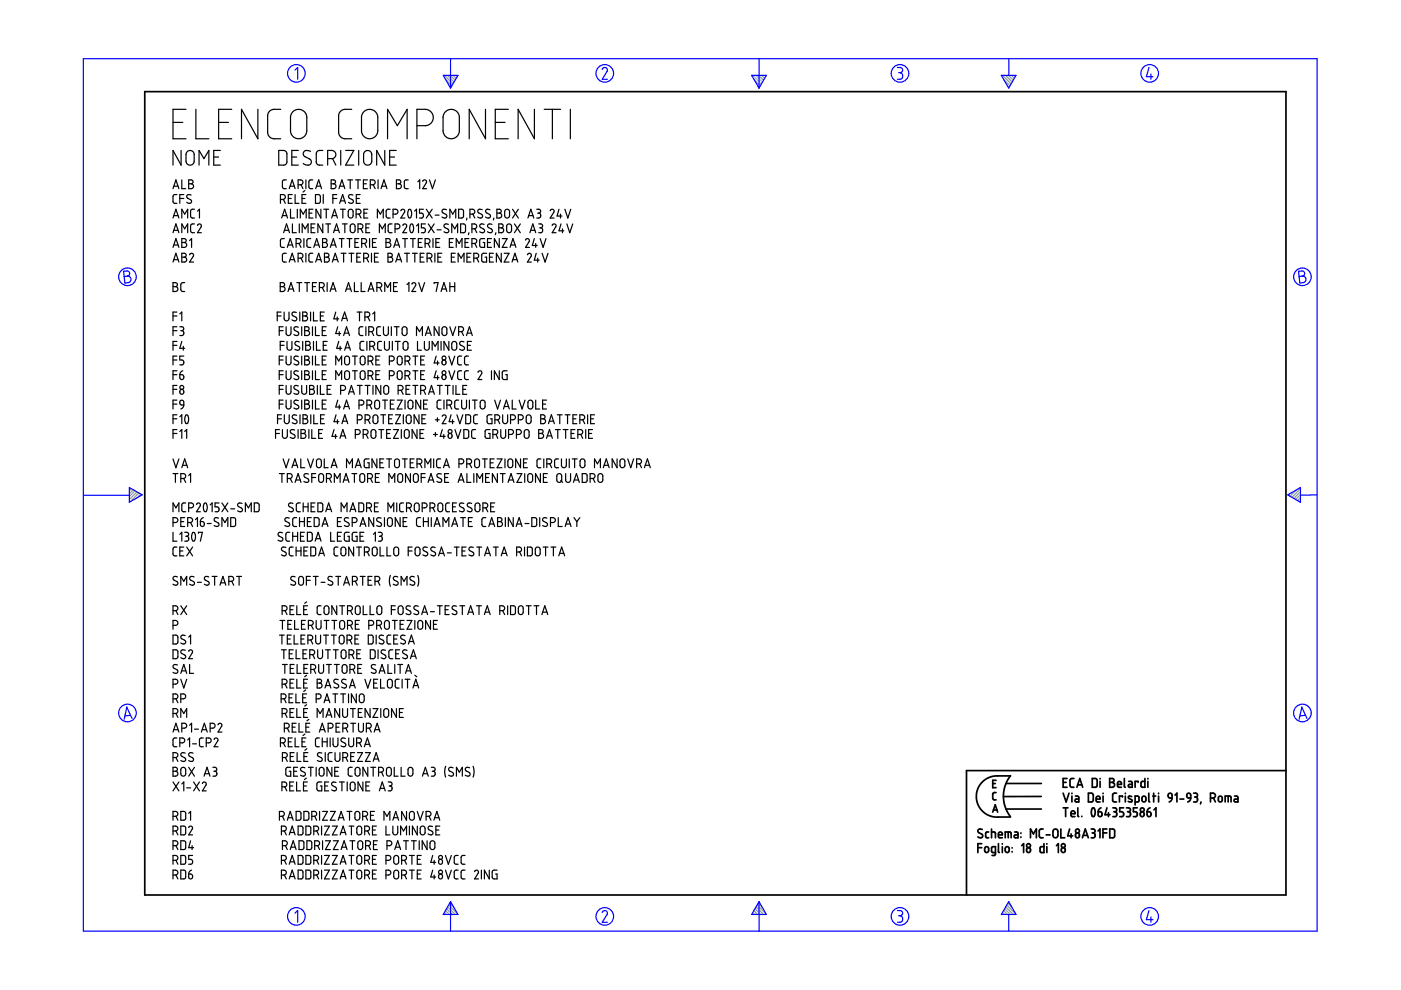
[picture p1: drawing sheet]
<svg xmlns="http://www.w3.org/2000/svg" width="297mm" height="210mm" viewBox="0 0 297 210" stroke-linecap="round" stroke-linejoin="round" font-family="sans-serif">
<g fill="none" stroke="#6c9" stroke-width=".25">
<path d="M94.2 16l1.8 1.8M94.5 16.8l1.3 1.4M94.8 16l1.5 1.4M95.3 18.3l.3 .3M95.5 16l1 1M96.1 16l.6 .6M96.7 16l.3 .2M159.6 16l1.8 1.8M159.9 16.8l1.3 1.4M160.3 16l1.4 1.4M160.7 18.3l.3 .3M160.9 16l1 1"/>
<path d="M161.5 16l.6 .6M162.1 16l.2 .2M212.6 16l1.8 1.8M212.8 16.8l1.3 1.4M213.2 16l1.4 1.4M213.7 18.3l.2 .3M213.8 16l1 1M214.4 16l.7 .6M215.1 16l.2 .2M27.5 103.4h-.1M27.9 103.6l-.5 .4M28.3 103.8l-.9 .9"/>
<path d="M28.7 104.1l-1.3 1.2M29 104.3l-1.6 1.6M29.4 104.5l-1.8 1.9M29.8 104.8l-.8 .8M273.4 104.7l-.3 .3M274.9 103.9l-1.4 1.3M275.7 103.6l-1.8 1.9M275.7 106.1l-.2 .3M275.7 105.5l-.6 .6M275.7 104.9l-1 1M275.7 104.2l-1.4 1.5M94 193.8v.1"/>
<path d="M94.2 193.5l.4 .4M94.4 193.1l.9 .8M94.7 192.7l1.2 1.2M94.9 192.3l1.6 1.6M95.1 191.9l1.9 1.9M95.4 191.5l.8 .8M159.4 193.8v.1M159.6 193.5l.4 .4M159.9 193.1l.8 .8M160.1 192.7l1.2 1.2M160.3 192.3l1.6 1.6M160.5 191.9l1.9 1.9"/>
<path d="M160.8 191.5l.8 .8M212.3 193.8v.1M212.6 193.5l.4 .4M212.8 193.1l.8 .8M213 192.7l1.2 1.2M213.2 192.3l1.6 1.6M213.5 191.9l1.8 1.9M213.7 191.5l.8 .8"/>
</g>
<g fill="none" stroke="#00f" stroke-width=".25">
<path d="M17.7 12.4h261.6v185h-261.6zM62.5 14.9l.6-.6v2.5M94 16h3.1l-1.6 2.7zM95.5 12.4v6.3M127.7 14.7l.5-.4 .5 .3v.5l-1 1.7h1.1M159.4 16h3.1l-1.6 2.7zM160.9 12.4v6.3M190.3 14.3h.7l.3 .3v.6l-.5 .2M190.5 15.4h.3M190.8 15.4l.5 .3v.7l-.3 .4h-.7M212.3 16h3.1l-1.5 2.7zM213.9 12.5v3.5"/>
<path d="M243.6 14.3l-.5 2h1.4M244 15.7v1.1M26.2 57.5l.9-.1 .3 .3 .1 .5-.5 .3 .5 .2 .3 .4-.1 .3-.3 .5-.9 .1zM27 58.5l-.7 .1M275.3 57.5l.9-.1 .3 .3 .1 .5-.5 .3 .5 .2 .3 .4-.1 .4-.2 .3-1 .2zM276.1 58.5l-.7 .1M17.8 105h9.6M27.4 103.4l2.7 1.5-2.7 1.6zM273 104.9l2.7-1.5v3.1zM279.3 104.9l-3.6 .1M27.7 151.7l-1.2 .1M28 152.3l-1.1-2.4-.6 2.6"/>
<path d="M276.8 151.7l-1.2 .1M277.1 152.3l-1.1-2.4-.6 2.6M62.5 193.6l.6-.5v2.4M95.5 191.2v6.2M95.5 191.2l1.6 2.7h-3.1zM127.7 193.5l.1-.3 .5-.1 .5 .4-.1 .4-1 1.6h1.1M160.9 191.2v6.2M160.9 191.2l1.6 2.7h-3.1zM190.3 193.1h.6l.4 .2v.5l-.5 .4M190.5 194.2h.3M190.8 194.2l.5 .3v.7l-.4 .3h-.6M213.9 191.2l1.5 2.7h-3.1z"/>
<path d="M213.9 193.9v3.5M243.6 193.1l-.5 1.9h1.4M244 194.4v1.1"/>
<circle cx="62.8" cy="15.6" r="1.87"/>
<circle cx="128.2" cy="15.6" r="1.87"/>
<circle cx="190.8" cy="15.6" r="1.87"/>
<circle cx="243.8" cy="15.6" r="1.87"/>
<circle cx="27" cy="58.7" r="1.87"/>
<circle cx="276.1" cy="58.7" r="1.87"/>
<circle cx="27" cy="151.2" r="1.87"/>
<circle cx="276.1" cy="151.2" r="1.87"/>
<circle cx="62.8" cy="194.3" r="1.87"/>
<circle cx="128.2" cy="194.3" r="1.87"/>
<circle cx="190.8" cy="194.3" r="1.87"/>
<circle cx="243.8" cy="194.3" r="1.87"/>
</g>
<g fill="none" stroke="#000" stroke-width=".36">
<path d="M30.7 19.4h241.9v170.4h-241.9zM207.3 179.7h.9M208.2 178.9h-.9v1.9M208.3 175.9l-.7-.1-.3 .5 1 .7v.4l-.2 .2-.8-.2M208.9 179.6l.4-.1 .3 .3v.7l-.3 .2h-.3l-.2-.2zM209.6 176.4h-.4l-.2 .3v.8l.2 .1h.4M210.2 176.4l.8 .1 .1 1.1M210.2 175.8v1.8M210.5 166.1h.5M210.5 172.2l.5-1.6 .5 1.6M210.6 171.7h.8M211.2 168h-.4l-.3 .3v1.1l.7 .2"/>
<path d="M211.2 165.4h-.7v1.6h.7M211.7 177h.8l-.1-.5-.4-.1-.2 .2-.1 .8 .2 .2h.6M211.7 178.9v1.7l.2 .2M212.5 178.9v.1M212.5 179.5v1.3M213.1 177.6v-1.2h1.1l.2 .2v1M213.3 179.6l.4-.1 .3 .3v.7l-.3 .2h-.3l-.3-.2zM213.3 166.1h7.5M213.3 171.5h7.5M213.8 176.4v1.2M214.2 164.5h-3.5l-.9 .3-.9 .5-.7 .6-.7 .9-.4 1-.1 1.1 .1 1.1 .4 .9 .7 1 .8 .6 .8 .5 .9 .2h3.5M214.2 164.5l-1 1.7-.5 2.2 .1 1.3 .3 1.3 1.1 2.1"/>
<path d="M214.6 179.7v.1M215.1 176.4h.5l.2 .3v.9h-.5a.31 .31 0 0 1-.3-.3 .31 .31 0 0 1 .3-.3h.5M216.5 176.6v.1M216.5 177.4v.1M216.6 179.3l.4-.4v1.9M217.7 179.9l.3-.2 .4 .2 .1 .5-.1 .2-.4 .2-.3-.2zM218.5 177.6v-1.8l.6 1 .6-1v1.8M220.8 168.9h-8.1M221.2 175.8h-.6l-.3 .3 .1 1.3 .2 .2h.6M221.3 178.9v1.9l-.6-.1-.2-.2v-.8l.2-.2h.6M221.8 177h.8M222 178.9v.1"/>
<path d="M222 179.5v1.3M223.4 176l.4-.2 .4 .2 .1 1.1-.3 .5h-.4l-.3-.3-.1-1zM224 179.3l.4-.4v1.9M224.9 175.8v1.8h.8M225.1 179.9l.2-.2 .5 .2v.7l-.4 .2-.3-.2zM225.4 165.9h.6M225.4 168.2l.6 1.8 .7-1.8M225.4 171.3h1M225.9 171.3v1.8M226.2 165.1h-.8v1.8h.8M226.8 175.8l-.4 1.4h1M227.1 172.5h.8l-.1-.5-.4-.1-.3 .2v.8l.2 .2h.6"/>
<path d="M227.1 176.8v.8M227.3 168.2v.1M227.3 168.8v1.2M227.7 165.1h-.6l-.2 .3v1.4l.3 .1h.5M228 168.8h.5l.2 .2v1h-.5a.31 .31 0 0 1-.3-.3 .31 .31 0 0 1 .3-.3h.5M228.1 176.8l.4-.2 .3 .2 .1 .5-.2 .2-.4 .1-.2-.1zM228.3 166.9l.6-1.8 .7 1.8M228.5 166.4h.9M228.5 171.3v1.7l.2 .1M229.4 173.1h.1M229.5 177.6l.6-1.8 .6 1.8M229.7 177.1h.8"/>
<path d="M230.8 168.2h.7l.3 .3v1.2l-.3 .3h-.7zM231.4 175.8h.6l.1 .2 .1 .3-.4 .3M231.6 176.6h.2M231.6 165.1h.7l.3 .2v1.3l-.2 .3h-.8zM231.6 171.4a.53 .53 0 0 1 .5 .2 .53 .53 0 0 1 .1 .5l-.1 .7a.34 .34 0 0 1-.4 .3 .34 .34 0 0 1-.3-.4v-.6zM231.8 176.6l.3 .2 .1 .5-.3 .3h-.5M232.4 169.4h.8v-.3l-.2-.3-.5 .1-.1 .9 .2 .2h.6M232.8 176.2l.4-.4v1.8M232.8 172.1h.6l.2 .2 .1 .5-.2 .3h-.3l-.3-.1zM233.2 165.1v.1M233.2 165.7v1.2M233.4 171.3l-.4 .3-.2 .5"/>
<path d="M233.8 176.6h.9M233.9 168.2v.1M233.9 168.8v1.2M234.7 175.8h-.9v1.8M234.7 171.3l-.4 1.4h1M235 172.3v.8M235.3 165.1h.6l.3 .3-.1 .4-.3 .1 .4 .1 .1 .3-.1 .4-.3 .2h-.6zM235.3 165.9h.5M235.3 175.8h.7l.3 .2v1.3l-.2 .3h-.8zM235.9 171.3h.7l.1 .2 .1 .3-.4 .3M236.2 172.1h.2M236.4 172.1l.3 .2 .1 .5-.3 .3h-.6"/>
<path d="M236.7 168.2h-.5l-.3 .3v1.3l.3 .2h.5M236.9 166.3h.9l-.2-.5-.3-.1-.3 .1-.1 .9 .2 .2h.7M238 169v-.2h-.7v1.2M238.2 171.3h-.8v.8h.6l.2 .4-.1 .6h-.7M238.4 165.1v1.7l.2 .1M238.6 168.2v.1M238.6 168.8v1.2M238.8 171.3h.5l.3 .2v.4l-.3 .2M239.1 172.1h.2M239.3 172.1l.4 .3-.1 .5-.2 .2h-.6M239.3 165.7h.5l.3 .2v1h-.6a.31 .31 0 0 1-.3-.3 .31 .31 0 0 1 .3-.3h.6M239.9 168.9l-.2-.1a.29 .29 0 0 0-.4 .1 .29 .29 0 0 0 .1 .4l.5 .2a.33 .33 0 0 1 0 .5 .33 .33 0 0 1-.5 0l-.2-.1"/>
<path d="M240.7 170l.7-.1 .1-.9-.2-.2h-.6v1.9M241.1 171.3h-.8v.8h.6l.2 .3-.1 .7h-.7M241.3 165.9v-.2h-.6v1.2M241.9 172.3l.2-.2 .4 .2 .1 .5-.1 .2-.4 .1-.2-.1zM242.2 169l.2-.2 .4 .1 .2 .8-.2 .2-.4 .1-.3-.2zM242.7 165.1v1.8h-.6l-.2-.2 .1-.9 .2-.1h.5M243.2 172.1l.7 .2v.7l-.4 .1-.2-.1zM243.4 165.1v.1M243.4 165.7v1.2M243.6 168.2v1.6l.2 .2M243.8 171.3l-.4 .3-.2 .5M244.4 168.8h.6"/>
<path d="M244.6 168.2v1.8M244.7 171.7l.4-.4v1.8M245.6 168.2v.1M245.6 168.8v1.2M247.7 168.4l.3-.2 .4 .1 .1 .9-.7-.1zM248.5 169.2l-.2 .5-.4 .3M249.1 168.6l.4-.4v1.8M250.2 169.4h.8M251.7 168.3l.3-.1 .3 .1 .2 .9h-.6l-.2-.2zM252.5 169.2l-.2 .5-.5 .3M253.1 168.2l.7 .1 .1 .4-.4 .3M253.3 169h.2"/>
<path d="M253.5 169l.4 .2v.5l-.2 .3h-.6M254.6 170l-.1 .5M256.6 169.2l.9-.1 .2-.3-.1-.4-.4-.2h-.6v1.8M257.3 169.2l.4 .8M258.4 169l.2-.2 .4 .1 .1 .8-.1 .2-.4 .1-.3-.2zM259.8 170v-1.2l1.1 .1 .1 1.1M260.4 168.8v1.2M261.7 168.8h.6l.2 .3v.9h-.6a.31 .31 0 0 1-.3-.3 .31 .31 0 0 1 .3-.3h.6M272.6 163.4h-67.7v26.4M211.1 180.8h-.6l-.3-.2 .1-1 .8-.1-.1 1.7-.2 .2h-.5M214.6 180.6v.1"/>
<circle cx="218.1" cy="179.3" r=".42"/>
<circle cx="225.4" cy="179.3" r=".42"/>
<circle cx="228.4" cy="176.2" r=".41"/>
<circle cx="242.2" cy="171.7" r=".42"/>
</g>
<g fill="none" stroke="#000" stroke-width=".25">
<path d="M36.7 26h2.1M36.9 39.5h.8M38.4 31.9v3.1l-1.7-3.1v3.1M38.5 38.1v1.9h.9M39.4 23.2h-2.7v6.2h2.7M39.7 32.2l.3-.2 .5-.1 .3 .2 .3 .4 .1 1.8-.5 .6-.7 .1-.5-.5-.1-1.7zM40 38.1h.6l.3 .3v.3l-.4 .3 .4 .1 .1 .4-.3 .5h-.7zM40 39h.5M41.5 23.2v6.2h2.8M42.2 35v-3.1l1 1.7 1.1-1.7v3.1M45.3 33.3h1.1M46.4 26h2"/>
<path d="M46.7 31.9h-1.4v3.1h1.4M49.1 23.2h-2.7v6.2h2.7M54.7 23.2v6.2l-3.5-6.2v6.2M59.1 31.9h1.2l.5 .4v2.1l-.4 .6h-1.3zM59.5 23.2l-1.9 .1-.6 .4-.3 .7v3.8l.2 .6 .9 .6h1.7M60.7 38.1l-.6 .1-.2 .2v1.4l.8 .2M61.5 39.5h.9M61.9 33.3h1M62 23.8l.8-.5 1-.1 .9 .6 .3 .7v3.5l-.4 .8-.7 .5-.7 .1-.7-.2-.4-.3-.4-.7-.1-3.5zM63.2 39.2h.6l.4-.3v-.3l-.1-.4-.9-.1v1.9M63.2 31.9h-1.3v3.1h1.3M63.8 39.2l.4 .8"/>
<path d="M64.9 38.1v1.9M65.8 32.1l-.5-.2-.6 .1-.3 .3-.1 .4 .3 .5 1.3 .7 .1 .5-.1 .4-.4 .2h-.4l-.8-.3M66.3 38.1l-.6 .1-.2 .2 .1 1.4 .7 .2M67.1 39.5h.9M68.4 31.9l-.9 .1-.4 .5v2.1l.4 .4h.9M69.5 33.6h1l.4-.2 .3-.5-.2-.7-.5-.3h-1v3.1M70.2 38.1h.6l.3 .3v.3l-.4 .3 .4 .1 .1 .4-.3 .5h-.7zM70.2 39h.5M70.5 33.6l.7 1.4M72 39.5h.9M72.2 31.9v3.1M73.3 31.9h1.7l-1.7 3.1h1.7"/>
<path d="M73.7 38.1h1.1M74.3 38.1v1.9M74.6 23.2l-2 .1-.5 .4-.3 .7v3.8l.2 .5 .3 .4 .5 .3h1.8M75.4 38.1h1M75.9 38.1v1.9M76.1 31.9v3.1M77 23.8l.8-.5 .8-.1 .8 .3 .6 .8 .1 3.8-.4 .7-.8 .5-.6 .1-.6-.1-.7-.5-.3-.5-.1-3.6zM77 39h.7M77.3 32.2l.7-.3 .4 .1 .4 .4v1.9l-.5 .6h-.7l-.5-.5v-1.8zM77.9 38.1h-.9v1.9h.9M78.5 39.2h.6l.4-.3v-.3l-.2-.4-.8-.1v1.9M79.1 39.2l.4 .8"/>
<path d="M80.2 38.1v1.9M81 39.5h.9M81.6 31.9v3.1l-1.7-3.1v3.1M82.2 29.4v-6.2l2 3.4 2.1-3.4v6.2M82.6 33.3h1.1M84 31.9h-1.4v3.1h1.4M84.1 38.1h.6l.3 .3v.3l-.4 .3 .3 .1 .2 .3-.1 .3-.2 .3h-.7zM84.1 39h.5M86.6 38.1l-.6 .1-.3 .2 .1 1.4 .8 .2M88.4 26.6h2l1.1-.6 .3-.5 .1-.7-.2-.7-.5-.5-.8-.4h-2v6.2M88.6 38.5l.4-.4v1.9M89.6 38.4l.3-.3 .5 .2v.4l-.8 1.3h.8"/>
<path d="M91.1 38.1l.6 1.9 .6-1.9M94.4 23.8l.8-.6h.9l.8 .5 .4 .7 .1 3.6-.4 .8-.7 .5-.7 .1-.6-.1-.7-.5-.3-.5-.1-3.6zM102.9 23.2v6.2l-3.4-6.2v6.2M105 26h2.1M107.8 23.2h-2.8v6.2h2.8M113.3 23.2v6.2l-3.4-6.2v6.2M115.4 23.2h3.5M117.1 23.2v6.2M120.9 23.2v6.2M36.7 59.9h.6l.3 .3-.1 .4-.3 .2 .3 .1 .2 .2v.4l-.3 .3h-.7zM36.7 40l.6-1.9 .6 1.9M36.7 46.2l.6-1.8 .6 1.8"/>
<path d="M36.7 49.3l.6-1.8 .6 1.8M36.7 52.5l.6-1.9 .6 1.9M36.7 55.6l.6-1.9 .6 1.9M36.9 45.7h.8M36.9 48.8h.8M36.9 51.9h.8M36.9 55.1h.8M37.5 41.3h-.6l-.2 .3v1.3l.8 .2M38.1 42.1h.9M38.5 50.6h.6l.4 .3-.1 .4-.3 .1 .3 .2 .2 .4-.4 .5h-.7zM38.5 53.7h.7l.3 .3-.1 .4-.3 .1 .3 .2 .2 .3-.3 .5-.8 .1zM38.5 46.2v-1.8l.7 1 .6-1v1.8"/>
<path d="M38.5 49.3v-1.8l.7 1 .6-1v1.8M38.5 51.4h.6M38.5 54.5h.6M39 41.3h-.9v1.8M39.2 59.9h-.6l-.3 .4 .1 1.3 .2 .2h.6M40.2 54l.5-.3 .3 .4-.8 1.5h.8M40.2 51l.4-.4v1.9M40.5 41.4l-.7-.1-.2 .4 .2 .3 .7 .4 .1 .5-.5 .2-.5-.2M41.2 44.4h-.5l-.3 .3 .1 1.4 .2 .1h.5M41.2 47.5h-.6l-.2 .3v1.3l.3 .2h.5M41.9 47.8l.3-.3 .5 .2v.4l-.8 1.2h.8M41.9 44.8l.4-.4v1.8"/>
<path d="M59.4 59.9h.6l.3 .3v.3l-.4 .3 .4 .1 .1 .2v.4l-.3 .3h-.7zM59.5 42.3l.8-.1 .2-.3-.1-.4-.3-.2h-.6v1.8M59.7 46.2l.6-1.8 .7 1.8M59.9 45.7h.9M60.1 42.3l.4 .8M60.1 49.3l.6-1.8 .7 1.8M60.3 50.6h-.5l-.3 .3v1.3l.3 .3h.5M60.3 48.8h.9M60.7 53.7h-.5l-.3 .3v1.3l.2 .2 .6 .1M60.9 52.5l.6-1.9 .7 1.9M61.1 51.9h.9M61.1 42.1h.6"/>
<path d="M61.3 40l.7-1.9 .6 1.9M61.3 55.6l.7-1.9 .6 1.9M61.5 55.1h.9M61.6 44.4v1.8h.8M62 41.3h-.9v1.8h.9M62 47.5v1.8h.8M62.6 41.3v1.8h.8M62.8 51.6h.6l.3-.2 .1-.4-.1-.3-.9-.1v1.9M62.9 59.9h1.1M63 44.4v1.8M63.2 54.7l.9-.1 .1-.3-.1-.4-.3-.2h-.6v1.9M63.4 51.6l.4 .9"/>
<path d="M63.5 47.5v1.8M63.5 59.9v1.9M63.7 46.2v-1.8l.6 1 .6-1v1.8M63.8 54.7l.4 .9M64 42.1h.6M64.1 49.3v-1.8l.6 1 .6-1v1.8M64.4 50.6v1.9M64.6 59.9h1M64.6 40.4l-.4 .3M64.9 53.7v1.9M64.9 41.3h-.9v1.8h.9M65.1 59.9v1.9"/>
<path d="M65.5 45.2h.6M65.9 50.6h-.5l-.3 .3v1.4l.3 .2h.5M66 48.3h.6M66.3 53.7h-.5l-.3 .3v1.3l.3 .3h.5M66.4 44.4h-.9v1.8h.9M66.5 52.5l.6-1.9 .7 1.9M66.7 51.9h.9M66.8 47.5h-.8v1.8h.8M66.9 41.3h.7l.3 .2v1.3l-.2 .3h-.8zM66.9 40l.7-1.9 .6 1.9M66.9 55.6l.7-1.9 .6 1.9M67.1 55.1h.9"/>
<path d="M67.1 59.9h-.8v1.9h.8M68 44.4v1.8l-1-1.8v1.8M68.4 50.6h.6l.3 .3-.1 .4-.3 .1 .4 .2 .1 .4-.4 .5h-.6zM68.4 51.4h.5M68.4 47.5v1.8l-1-1.8v1.8M68.5 41.3v1.8M68.6 44.4h1.1M68.8 53.7h.6l.3 .3v.4l-.4 .1 .5 .4v.3l-.2 .3-.8 .1zM68.8 54.5h.5M69.1 47.5h1M69.2 44.4v1.8M69.4 59.9v1.9"/>
<path d="M69.6 47.5v1.8M70 52.5l.7-1.9 .6 1.9M70.2 51.9h.9M70.3 46.2l.6-1.8 .6 1.8M70.5 55.6l.6-1.9 .6 1.9M70.5 45.7h.9M70.6 42.1h.8M70.6 55.1h.9M70.7 49.3l.7-1.8 .6 1.8M70.9 48.8h.9M71.4 41.3h-.8v1.8M71.9 40l.6-1.9 .6 1.9"/>
<path d="M71.9 50.6h1.1M72 43.1l.6-1.8 .7 1.8M72.2 44.4h1M72.2 42.6h.9M72.3 53.7h1.1M72.4 50.6v1.9M72.6 47.5h1M72.7 44.4v1.8M72.9 53.7v1.9M73.1 47.5v1.8M73.6 50.6h1M74 44.5l.5-.1 .4 .3v1.1l-.4 .4-.4-.1-.2-.3-.1-1z"/>
<path d="M74 53.7h1M74.1 50.6v1.9M74.3 47.7l.6-.2 .4 .3v1.1l-.3 .4h-.4l-.3-.3zM74.5 53.7v1.9M74.8 41.4l-.7-.1-.2 .5 .2 .2 .7 .4 .1 .5-.5 .2-.5-.2M75.1 59.9v1.9h.9M75.2 51.4h.7M75.5 45.4l.9-.1 .1-.4-.1-.4-.3-.1h-.6v1.8M75.5 42.1h.7M75.6 54.5h.7M75.9 48.5l.9-.1 .1-.3v-.4l-.4-.2h-.6v1.8M76.1 50.6h-.9v1.9h.9"/>
<path d="M76.1 45.4l.4 .8M76.4 41.3h-.9v1.8h.9M76.5 53.7h-.9v1.9h.9M76.5 48.5l.4 .8M76.6 59.9v1.9h.8M76.7 51.6l.8-.1 .2-.3-.1-.5-.9-.1v1.9M77.1 54.7l.9-.1 .1-.3-.1-.4-.3-.2h-.6v1.9M77.2 45.2h.6M77.3 51.6l.4 .9M77.6 48.3h.6M77.7 54.7l.4 .9M78 44.4h-.8v1.8h.8"/>
<path d="M78.4 50.6v1.9M78.4 47.5h-.8v1.8h.8M78.8 53.7v1.9M79 51.4h.6M79.4 54.5h.6M79.8 50.6h-.8v1.9h.8M80 46.2v-1.8l.6 1 .7-1v1.8M80.2 53.7h-.8v1.9h.8M80.4 49.3v-1.8l.6 1 .7-1v1.8M80.8 40l.6-1.9 .6 1.9M81.8 50.6h.6l.3 .3v.4l-.4 .1 .4 .2 .2 .4-.4 .5h-.7zM81.8 51.4h.5"/>
<path d="M82.3 53.7h.6l.2 .2v.5l-.3 .1 .3 .2 .2 .3-.3 .5-.7 .1zM82.3 54.5h.5M82.7 44.4h-.6l-.2 .4 .1 1.3 .2 .1h.5M83.1 47.5h-.6l-.2 .3v1.3l.3 .2h.5M83.3 45.4h.6l.4-.2 .1-.4-.2-.4h-.9v1.8M83.5 52.5l.6-1.9 .6 1.9M83.7 51.9h.9M83.8 48.5l.8-.1 .2-.4-.1-.4-.3-.1h-.6v1.8M83.9 55.6l.6-1.9 .7 1.9M84.1 55.1h.9M84.3 59.9h-.9v1.9h.9M85 44.7l.2-.3h.3l.3 .3-.8 1.5h.8"/>
<path d="M85.4 50.6h1M85.4 47.8l.4-.3 .4 .2v.4l-.8 1.2h.8M85.8 53.7h1M85.9 50.6v1.9M86.3 53.7v1.9M86.7 44.4a.55 .55 0 0 1 .6 .8l-.2 .8a.34 .34 0 0 1-.4 .2 .34 .34 0 0 1-.2-.5l-.1-.6zM87 50.6h1.1M87.1 47.6a.55 .55 0 0 1 .6 .7l-.1 .7a.35 .35 0 0 1-.5 .3 .35 .35 0 0 1-.2-.5v-.6zM87.4 53.7h1.1M87.5 50.6v1.9M87.9 44.8l.4-.4v1.8M87.9 53.7v1.9"/>
<path d="M88.3 47.9l.4-.4v1.8M88.7 51.4h.6M88.8 59.9l.6 1.9 .6-1.9M89.1 54.5h.6M89.5 50.6h-.8v1.9h.8M89.8 44.4h-.9v.8h.6l.3 .3-.2 .7h-.7M89.9 53.7h-.8v1.9h.8M90.1 51.6l.9-.1 .2-.3-.1-.4-.4-.2h-.6v1.9M90.2 47.5h-.9v.8h.6l.3 .4-.2 .6h-.7M90.4 44.4l1.2 1.8M90.6 54.7l.8-.1 .2-.3-.2-.5-.8-.1v1.9M90.7 51.6l.5 .9"/>
<path d="M90.8 47.5l1.3 1.8M91.2 54.7l.4 .9M91.6 44.4l-1.2 1.8M91.8 50.6v1.9M92.1 47.5l-1.3 1.8M92.2 53.7v1.9M92.3 45.6h.8M92.4 51.4h.6M92.7 48.7h.8M92.8 54.5h.7M93.2 50.6h-.8v1.9h.8M93.7 53.7h-.9v1.9h.9"/>
<path d="M94.7 44.5l-.7-.1-.3 .4 .2 .3 .8 .5v.4l-.5 .2-.5-.2M95.1 47.6l-.8-.1-.2 .5 .2 .2 .8 .5v.5l-.5 .1-.5-.2M95.3 51.4h.6M95.4 46.2v-1.8l.6 1 .6-1v1.8M95.4 59.9v1.9M95.7 54.5h.6M95.8 49.3v-1.8l.6 1 .6-1v1.8M96.1 50.6h-.8v1.9h.8M96.4 59.9v1.9M96.5 53.7h-.8v1.9h.8M96.7 52.5v-1.9l.6 1 .7-1v1.9M97.1 55.6v-1.9l.7 1 .6-1v1.9"/>
<path d="M97.2 44.4h.8l.3 .2v1.3l-.3 .3h-.8zM97.7 47.5h.7l.3 .3v1.2l-.3 .3h-.7zM98.6 51.4h.6M99 46.2l-.1 .5M99 54.5h.6M99.4 49.3l-.1 .5M99.4 50.6h-.8v1.9h.8M99.6 45.4h.6l.4-.2 .1-.4-.2-.4h-.9v1.8M99.8 53.7h-.8v1.9h.8M100.1 48.5l.8-.1 .2-.4-.1-.4-.3-.1h-.6v1.8M100.1 51.6l.8-.1 .2-.4-.1-.3-.4-.2h-.5v1.9M100.2 45.4l.5 .8"/>
<path d="M100.5 54.7l.9-.1 .1-.5-.2-.3-.8-.1v1.9M100.7 48.5l.4 .8M100.7 51.6l.4 .9M101.1 54.7l.4 .9M102.2 44.5l-.7-.1-.2 .4 .1 .3 .8 .5 .1 .4-.6 .2-.4-.2M102.6 47.6l-.7-.1-.2 .5 .2 .2 .8 .5v.5l-.5 .1-.5-.2M102.7 50.6h-.7l-.3 .3v1.2l.3 .4h.7v-1.1h-.3M103.2 53.7h-.8l-.3 .3v1.2l.2 .3 .9 .1v-1.1h-.4M103.4 51.4h.6M103.8 54.5h.6M103.9 44.5l-.7-.1-.2 .5 .1 .2 .8 .5v.4l-.5 .2-.4-.2M104.2 50.6h-.8v1.9h.8"/>
<path d="M104.3 47.6l-.6-.1-.3 .4 .1 .3 .8 .5 .1 .4-.6 .2-.4-.2M104.6 53.7h-.8v1.9h.8M104.7 46.2l-.1 .5M105.1 49.3l-.1 .5M105.3 44.4h.7l.3 .3-.1 .3-.3 .2 .2 .1 .3 .3-.1 .4-.3 .2h-.7zM105.3 45.2h.6M105.7 47.5h.7l.3 .3-.1 .4-.3 .1 .3 .2 .2 .2-.1 .4-.3 .2h-.7zM105.7 48.3h.6M105.9 50.6v1.9l-1.1-1.9v1.9M106.3 53.7v1.9l-1.1-1.9v1.9M106.5 50.6h1l-1 1.9h1M106.9 53.7h1l-1 1.9h1"/>
<path d="M107.1 44.5l.6-.1 .3 .4v1l-.4 .4-.4-.1-.2-.3v-1zM107.5 47.7l.5-.2 .4 .3 .1 1.1-.4 .4-.5-.1-.2-.2zM108.1 52.5l.7-1.9 .6 1.9M108.3 51.9h.9M108.6 55.6l.6-1.9 .6 1.9M108.7 44.4l1.2 1.8M108.7 55.1h.9M109.1 47.5l1.2 1.8M109.9 44.4l-1.2 1.8M110.3 47.5l-1.2 1.8M111.4 50.9a.4 .4 0 0 1 .3-.3 .4 .4 0 0 1 .5 .2v.3l-.8 1.4h.8M111.8 54l.4-.3 .4 .2v.4l-.8 1.3h.8"/>
<path d="M111.9 46.2l.6-1.8 .7 1.8M112.1 45.7h.9M112.4 49.3l.6-1.8 .6 1.8M112.5 48.8h.9M113.3 50.6l-.4 1.4h1M113.6 51.6v.9M113.7 53.7l-.4 1.5h1M113.8 44.4h.5l.3 .2v.4l-.4 .2M114 45.2h.2M114 54.7v.9M114.2 45.2l.4 .3v.5l-.2 .2h-.6M114.2 47.5l.8 .1v.4l-.4 .3"/>
<path d="M114.4 48.3h.2M114.5 50.6l.6 1.9 .7-1.9M114.6 48.3l.4 .2v.5l-.2 .3h-.6M114.9 53.7l.7 1.9 .6-1.9M116.6 44.7l.4-.3 .4 .1 .1 .4-.9 1.3h.9M117.1 47.8l.3-.3 .5 .2v.3l-.8 1.3h.8M118.5 44.4l-.4 1.4h1M118.8 45.4v.8M118.9 47.5l-.4 1.4h1M119.3 48.5v.8M119.8 44.4l.6 1.8 .6-1.8M120.2 47.5l.6 1.8 .6-1.8"/>
<path d="M36.7 60.8h.5M36.7 67h.8M36.7 70.1h.8M36.7 73.2h.8M36.7 76.3h.8M36.7 79.4h.8M37.5 66.2h-.8v1.8M37.5 69.3h-.8v1.8M37.5 72.4h-.8v1.9M37.5 75.5h-.8v1.9M37.5 78.6h-.8v1.9M38.1 69.3h.5l.3 .2v.4l-.4 .2"/>
<path d="M38.1 79.4l.8 .2 .1 .5-.2 .3-.4 .1-.2-.2zM38.1 66.6l.4-.4v1.8M38.3 70.1h.2M38.5 70.1l.4 .3v.5l-.3 .2h-.5M38.5 72.4l-.4 1.5h1.1M38.8 78.6l-.6 .4-.1 .4M38.9 73.4v.9M39 75.5h-.9v.8h.6l.3 .5-.2 .5-.7 .1M58.8 67h.8M59.2 70.1h.8M59.2 76.3h.8M59.2 79.4h.8"/>
<path d="M59.4 60.8h.5M59.4 73.2h.8M59.6 66.2h-.8v1.8M60 69.3h-.8v1.8M60 75.5h-.8v1.9M60 78.6h-.8v1.9M60.2 66.2v1.4l.5 .4 .4-.1 .2-.3v-1.4M60.2 72.4h-.8v1.9M60.7 69.3v1.4l.4 .4 .5-.1 .1-.2v-1.5M60.7 75.5v1.5l.4 .4 .3-.1 .3-.3v-1.5M60.7 78.6v1.5l.3 .4 .4-.1 .3-.3v-1.5M60.9 72.4v1.4l.1 .3 .3 .2 .4-.1 .2-.3v-1.5"/>
<path d="M61.1 61.8l.6-1.9 .6 1.9M61.2 61.3h.9M62.8 66.3l-.7-.1-.2 .4 .2 .3 .7 .5 .1 .4-.5 .2-.5-.2M63.2 69.4l-.6-.1-.3 .5 .2 .3 .8 .4v.5l-.5 .1-.5-.2M63.2 75.6l-.5-.1-.3 .1-.1 .4 .2 .2 .8 .5v.5l-.5 .2-.5-.2M63.2 78.7l-.6-.1-.3 .5 .2 .3 .8 .4v.5l-.5 .2-.5-.2M63.5 72.5l-.8-.1-.2 .5 1 .7v.5l-.5 .2-.5-.3M63.6 66.2v1.8M64 69.3v1.8M64 75.5v1.9M64 78.6v1.9M64.2 66.2h.6l.3 .3-.1 .4-.3 .1 .3 .1 .2 .3v.3l-.3 .3h-.7z"/>
<path d="M64.2 67h.5M64.2 72.4v1.9M64.6 69.3h.7l.2 .2-.1 .5-.3 .1 .4 .2 .1 .2v.4l-.3 .2h-.7zM64.6 75.5h.7l.2 .3-.1 .4-.3 .1 .4 .2 .1 .4-.4 .5h-.6zM64.6 78.6h.6l.3 .3-.1 .4-.3 .1 .4 .2 .1 .3-.2 .5-.8 .1zM64.6 70.1h.5M64.6 76.3h.5M64.6 79.4h.5M64.8 72.4h.7l.2 .3v.3l-.4 .2 .5 .4v.4l-.3 .2-.7 .1zM64.8 73.2h.5M65.8 66.2v1.8M66.3 60.8h.6"/>
<path d="M66.3 69.3v1.8M66.3 75.5v1.9M66.3 78.6v1.9M66.5 66.2v1.8h.8M66.5 72.4v1.9M66.9 69.3v1.8h.8M66.9 75.5v1.9h.8M66.9 78.6v1.9h.8M67.1 72.4v1.9h.8M67.7 61h.6l.3-.2 .1-.4-.1-.3-.9-.2v1.9M67.9 67h.6M68.3 61l.4 .8"/>
<path d="M68.3 70.1h.7M68.3 76.3h.7M68.3 79.4h.7M68.5 73.2h.7M68.7 66.2h-.8v1.8h.8M69.2 69.3h-.9v1.8h.9M69.2 75.5h-.9v1.9h.9M69.2 78.6h-.9v1.9h.9M69.4 72.4h-.9v1.9h.9M70 61.8l.6-1.9 .6 1.9M70.2 61.3h.9M71.2 77.4v-1.9l.6 1 .6-1v1.9"/>
<path d="M71.2 66.2l-.4 1.4h1M71.5 67.2v.8M71.6 69.3l-.4 1.4h1M71.8 72.4l-.4 1.5h1M71.9 70.3v.8M72.1 73.4v.9M72.4 68l.7-1.8 .6 1.8M72.6 67.5h.9M72.9 71.1l.6-1.8 .6 1.8M73 70.6h.9M73.1 74.3l.6-1.9 .6 1.9M73.2 75.7l.5-.2 .4 .3v1.2l-.3 .3h-.4l-.3-.2z"/>
<path d="M73.2 78.8l.4-.2 .5 .3v1.2l-.3 .4-.5-.1-.2-.3v-1.1zM73.2 73.7h.9M73.3 61.8l.6-1.9 .6 1.9M73.4 61.3h.9M74.7 75.5h1.1M74.7 78.6h1.1M75.2 75.5v1.9M75.2 78.6v1.9M75.7 66.2h1.1M76.2 66.2v1.8M76.5 75.6l.6-.1 .3 .4v1.1l-.4 .4-.4-.1-.2-.3v-1zM76.5 78.8l.4-.2 .5 .3v1.2l-.3 .4h-.3l-.4-.3v-1.1z"/>
<path d="M76.9 69.3h-.5l-.3 .3 .1 1.4 .7 .1M77.2 72.4h-.7l-.2 .3 .1 1.3 .2 .3h.6M77.4 67.2h.5l.4-.2 .1-.4-.2-.3-.8-.1v1.8M77.6 69.3v1.8M77.8 72.4v1.9M78 67.2l.4 .8M78 76.5h.6l.4-.2 .1-.4-.2-.3-.9-.1v1.9M78 79.7l.9-.2 .2-.3-.2-.4-.9-.2v1.9M78 61.8l.7-1.9 .6 1.9M78.2 70.3l.8-.1 .2-.3v-.4l-.4-.2h-.6v1.8M78.2 61.3h.9M78.4 73.4h.6l.3-.2 .1-.4-.2-.3-.8-.1v1.9"/>
<path d="M78.7 76.5l.4 .9M78.7 79.7l.4 .8M78.8 70.3l.4 .8M79 66.6l.4-.4v1.8M79 73.4l.4 .9M79.7 76.3h.6M79.7 79.4h.6M79.9 61l.9-.2 .1-.5-.1-.2-.9-.2v1.9M80.5 61l.4 .8M80.5 75.5h-.8v1.9h.8M80.5 78.6h-.8v1.9h.8M80.7 69.3h-.6l-.2 .3v1.4l.8 .1"/>
<path d="M80.9 72.4h-.5l-.3 .3v1.4l.3 .2h.5M81.3 69.3v1.4l.4 .4h.4l.2-.4v-1.4M81.5 72.4v1.5l.4 .4 .4-.1 .2-.3v-1.5M81.6 61.8v-1.9l.6 1.1 .6-1.1v1.9M82.5 76.5l.9-.1 .2-.3-.1-.4-.4-.2h-.6v1.9M82.5 79.7l.9-.2 .2-.3-.1-.4-.4-.2h-.6v1.9M83 69.3v1.8M83.2 72.4v1.9M83.4 60.8h.7M83.6 69.3h1M83.8 72.4h1M84.1 69.3v1.8"/>
<path d="M84.3 75.7l.5-.2 .4 .3 .1 1.1-.4 .5-.4-.1-.3-.3zM84.3 78.8l.5-.2 .4 .3 .1 1.1-.4 .5-.4-.1-.3-.3zM84.3 72.4v1.9M85.3 69.5l.6-.2 .4 .3v1.1l-.4 .4h-.4l-.2-.4zM85.6 72.6l.5-.2 .4 .3v1.2l-.3 .3h-.4l-.3-.2zM85.9 76.5h.6l.3-.2 .1-.4-.2-.3-.8-.1v1.9M85.9 79.7l.8-.2 .2-.3-.1-.4-.9-.2v1.9M86.3 60.3l.4-.4v1.9M86.5 76.5l.4 .9M86.5 79.7l.4 .8M87.3 60.2l.4-.3 .4 .2 .1 .3-.9 1.4h.9M87.5 75.5h1.1"/>
<path d="M87.5 78.6h1.1M88.1 75.5v1.9M88.1 78.6v1.9M88.3 71.1v-1.8l.6 1 .7-1v1.8M88.5 72.4v1.9h.8M89.2 76.3h.6M89.2 79.4h.6M90 72.4v1.4l.4 .5 .4-.1 .2-.3v-1.5M90 75.5h-.8v1.9h.8M90 78.6h-.8v1.9h.8M90.2 71.1l.6-1.8 .6 1.8M90.4 70.6h.8"/>
<path d="M91.6 74.3v-1.9l.7 1 .6-1v1.9M92.1 60.1v-.2h.8l-.4 1.9M92.5 75.5l-.4 1.5h1M92.5 78.6l-.4 1.5h1M92.8 76.5v.9M92.8 79.7v.8M93.1 69.3v1.8l-1-1.8v1.8M93.5 61.8l.6-1.9 .6 1.9M93.5 72.4v1.9M93.7 61.3h.9M93.9 69.4l.5-.1 .3 .4v1l-.3 .4h-.3l-.4-.3v-1zM95.2 72.4v1.9l-1.1-1.9v1.9"/>
<path d="M95.2 75.5l.6 1.9 .6-1.9M95.2 78.6l.6 1.9 .6-1.9M95.4 60.8h1M95.4 69.3l.6 1.8 .6-1.8M95.9 72.5l.6-.1 .3 .4v1.1l-.4 .4-.4-.1-.2-.3v-1zM97.2 70.3l.9-.1 .2-.3-.1-.4-.3-.2h-.7v1.8M97.9 70.3l.4 .8M97.9 75.5h-.5l-.4 .4 .1 1.3 .8 .2M97.9 78.6h-.6l-.3 .4 .1 1.2 .2 .3h.6M98.4 72.5l-.7-.1-.2 .5 .1 .2 .8 .5v.5l-.5 .2-.4-.3M98.9 71.1l.6-1.8 .6 1.8M99.1 70.6h.9"/>
<path d="M99.1 73.2h.6M99.3 75.5h-.5l-.3 .4v1.3l.3 .2h.5M99.3 78.6h-.5l-.3 .4v1.3l.3 .2h.5M99.9 72.4h-.8v1.9h.8M101.3 78.9l.4-.3 .4 .2 .1 .3-.9 1.4h.9M104.2 78.6v1.9M105.9 78.6v1.9l-1.1-1.9v1.9M107.5 78.6h-.7l-.3 .2v1.4l.3 .3h.7v-1.1h-.3M36.7 82.5h.8M36.7 85.7h.8M36.7 88.8h.8M36.7 91.9h.8"/>
<path d="M36.7 97.3l.6 1.9 .6-1.9M37.5 81.7h-.8v1.9M37.5 84.8h-.8v1.9M37.5 87.9h-.8v1.9M37.5 91.1h-.8v1.8M38.1 88.4l.4-.5v1.9M38.1 91.5l.4-.4v1.8M38.2 85l.3-.2 .4 .2 .1 .9-.8-.2zM38.5 99.2l.7-1.9 .6 1.9M38.7 98.7h.9M39 85.9l-.2 .5-.5 .3M39.2 91.5l.4-.4v1.8"/>
<path d="M39.4 88.1a.56 .56 0 0 1 .6 .7l-.1 .7a.35 .35 0 0 1-.5 .3 .35 .35 0 0 1-.2-.5v-.7zM58.4 91.9h.8M58.8 88.8h.9M59.2 82.5h.8M59.2 85.7h.8M59.2 91.1h-.8v1.8M59.7 87.9h-.9v1.9M59.9 91.1v1.4l.4 .4 .5-.1 .1-.2v-1.5M60 81.7h-.8v1.9M60 84.8h-.8v1.9M60 97.3l.7 1.9 .6-1.9M60.3 87.9v1.4l.1 .3 .3 .2 .6-.3v-1.6"/>
<path d="M60.7 81.7v1.5l.1 .3 .4 .1 .5-.4v-1.5M60.7 84.8v1.5l.4 .4 .4-.1 .2-.3v-1.5M61.9 99.2l.6-1.9 .6 1.9M62.1 98.7h.9M62.5 91.2l-.7-.1-.3 .4 .2 .3 .8 .5v.5l-.5 .1-.5-.2M62.9 88.1l-.6-.1-.3 .2v.3l.9 .7v.4l-.3 .2-.6-.2M63.2 91.1v1.8M63.2 81.8l-.6-.1-.3 .5 .2 .3 .8 .5v.3l-.4 .3-.6-.2M63.2 84.9h-.6l-.3 .4 .2 .3 .8 .5v.4l-.3 .2-.7-.2M63.6 87.9v1.9M63.8 97.3v1.9h.8M63.8 91.1h.7l.2 .3-.1 .4-.3 .1 .3 .1 .3 .4-.2 .4-.2 .1h-.7z"/>
<path d="M63.8 91.9h.5M64 81.7v1.6l.5 .3 .5-.3v-1.6M64 84.8v1.9M64.2 87.9l.7 .1 .3 .2-.1 .4-.4 .2 .4 .1 .2 .3-.1 .3-.2 .3h-.8zM64.2 88.8h.5M64.6 84.8l.6 .1 .3 .2-.1 .4-.3 .2 .3 .1 .2 .3v.4l-.3 .2h-.7zM64.6 85.7h.5M65.2 97.3l.6 1.9 .7-1.9M65.5 91.1v1.8M65.6 81.7h.7l.2 .3v.4l-.4 .1 .4 .2 .2 .3-.1 .4-.2 .2h-.8zM65.6 82.5h.5M65.9 87.9v1.9"/>
<path d="M66.1 91.1v1.8h.8M66.3 84.8v1.9M66.5 87.9v1.9h.9M66.9 84.8v1.9h.8M67.2 97.5l.5-.2 .4 .4v1.1l-.4 .4-.4-.1-.2-.3zM67.3 81.7v1.9M67.6 91.9h.6M67.9 81.7v1.9h.8M68 88.8h.6M68.3 85.7h.7M68.4 91.1h-.8v1.8h.8M68.7 97.3v1.9h.9"/>
<path d="M68.8 87.9h-.8v1.9h.8M69.2 84.8h-.9v1.9h.9M69.4 82.5h.6M70.2 81.7h-.8v1.9h.8M70.2 99.2l.6-1.9 .7 1.9M70.4 98.7h.9M70.8 91.1l-.4 1.4h1.1M71.1 92.1v.8M71.2 80.5v-1.9l.6 1.1 .6-1.1v1.9M71.2 87.9l-.4 1.5h1.1M71.5 89v.8M71.6 84.8l-.4 1.5h1"/>
<path d="M71.9 85.9v.8M72.1 92.9l.6-1.8 .6 1.8M72.2 82.8l.9-.2 .2-.3-.1-.4-.4-.2h-.6v1.9M72.2 92.4h1M72.5 89.8l.6-1.9 .6 1.9M72.7 89.3h.9M72.9 86.7l.6-1.9 .6 1.9M73 86.2h.9M73.5 99.2v-1.9l.6 1 .6-1v1.9M73.9 83.6l.6-1.9 .6 1.9M74.1 83.1h.9M75.3 92.1l.9-.2 .2-.4-.2-.3-.9-.1v1.8"/>
<path d="M75.3 99.2l.7-1.9 .6 1.9M75.5 98.7h.9M75.8 89h.6l.3-.2 .1-.4-.2-.3-.8-.2v1.9M75.8 81.7h1M76.1 85.9l.9-.2 .2-.5-.2-.2-.9-.2v1.9M76.3 81.7v1.9M77 92.1h.6l.4-.2v-.4l-.1-.3-.9-.1v1.8M77.4 89l.9-.2 .2-.3-.2-.4-.2-.1-.7-.1v1.9M77.4 81.7h1.1M77.6 92.1l.4 .8M77.8 85.9l.9-.2 .1-.3-.1-.4-.3-.1-.6-.1v1.9M77.9 81.7v1.9"/>
<path d="M78 89l.5 .8M78.3 97.3h-.8l-.3 .3v1.2l.3 .4h.8v-1.1h-.4M78.4 85.9l.4 .8M78.8 91.2l.5-.1 .4 .4v1l-.4 .4h-.3l-.3-.3v-1zM79.1 81.7v1.9M79.2 88.1l.5-.1 .4 .3v1.1l-.3 .4h-.5l-.2-.3v-1.1zM79.5 85.1l.5-.3 .5 .4v1.1l-.4 .4h-.4l-.2-.3zM79.9 97.3v1.9l-1-1.9v1.9M80.3 91.1h1.1M80.5 98.1h.7M80.7 81.7v1.9l-1-1.9v1.9M80.7 87.9h1.1"/>
<path d="M80.8 91.1v1.8M81.1 84.8h1M81.3 87.9v1.9M81.4 97.3h-.9v1.9h.9M81.5 81.9l.6-.1 .3 .3v1l-.3 .5h-.4l-.3-.4v-1.1zM81.6 84.8v1.9M82 91.9h.6M82 97.3h1M82.4 88.8h.6M82.5 97.3v1.9M82.8 85.7h.6M82.8 91.1h-.8v1.8h.8"/>
<path d="M83.2 87.9h-.8v1.9h.8M83.4 91.1h1.1l-1.1 1.8h1.1M83.6 84.8h-.8v1.9h.8M83.8 97.5l.5-.2 .4 .4v1l-.4 .4h-.4l-.2-.3v-1.1zM83.9 87.9h1l-1 1.9h1M84.2 84.8h1.1l-1.1 1.9h1.1M84.4 82.8l.9-.2 .2-.3-.1-.4-.4-.2h-.6v1.9M85 82.8l.5 .8M85.1 91.1v1.8M85.3 97.3h1M85.5 87.9v1.9M85.8 91.2l.6-.1 .3 .3 .1 1.1-.4 .4h-.4l-.3-.3z"/>
<path d="M85.8 97.3v1.9M85.9 84.8v1.9M86.1 82.5h.6M86.3 88.1l.5-.1 .4 .3v1.1l-.4 .4h-.4l-.2-.3-.1-1zM86.6 85l.5-.2 .4 .4v1.1l-.3 .4h-.4l-.3-.4zM86.9 81.7h-.8v1.9h.8M87 98.1h.6M87.5 81.7h1.1M87.8 97.3h-.8v1.9h.8M88.1 81.7v1.9M88.4 98.3l.9-.1 .2-.3-.1-.4-.4-.2h-.6v1.9M88.4 91.1v1.8l-1-1.8v1.8"/>
<path d="M88.8 87.9v1.9l-1-1.9v1.9M89 91.9h.7M89 98.3l.5 .9M89.2 82.8h.7l.2-.2 .1-.3-.1-.4-.9-.2v1.9M89.2 84.8v1.9l-1-1.9v1.9M89.5 88.8h.6M89.8 82.8l.4 .8M89.8 85.7h.6M89.9 91.1h-.9v1.8h.9M90.1 99.2v-1.9l.6 1 .6-1v1.9M90.3 87.9h-.8v1.9h.8M90.7 84.8h-.9v1.9h.9"/>
<path d="M90.9 83.6l.6-1.9 .6 1.9M91 83.1h.9M91.9 92.1h.8M91.9 97.3v1.9M92.3 89h.8M92.3 91.7v.8M92.7 81.7h1.1M92.7 88.6v.8M93.2 81.7v1.9M93.4 97.3h-.6l-.2 .4v1.3l.3 .2h.5M93.5 84.8l-.5 .1-.3 .3v1.3l.2 .2h.6M93.8 88.3l.3-.3 .4 .1 .1 .4-.8 1.3h.8"/>
<path d="M93.8 91.1l-.5 1.4h1.1M94 99.2l.7-1.9 .6 1.9M94.1 92.1v.8M94.1 84.8v1.9M94.2 98.7h.9M94.4 81.7h1M94.7 85.9l1-.2 .1-.2-.1-.5-.3-.1-.7-.1v1.9M94.9 81.7v1.9M95.1 92.1l.3-.2 .3 .1 .1 .6-.1 .3h-.3l-.3-.1zM95.4 85.9l.4 .8M95.6 87.9l-.4 1.5h1.1M95.9 89v.8"/>
<path d="M96.1 81.7v1.9M96.5 91.1l.6 1.8 .6-1.8M96.7 81.7v1.9h.8M96.9 87.9l.6 1.9 .6-1.9M97.2 84.8l-.5 .1-.3 .3 .1 1.3 .1 .2h.6M97.3 98.3l.9-.1 .1-.4-.1-.3-.3-.2h-.6v1.9M97.9 84.8v1.5l.4 .4 .4-.1 .2-.3v-1.5M98.1 82.5h.6M98.3 91.1h.8l.3 .3v1.1l-.3 .4h-.8zM98.7 87.9l.8 .1 .3 .2v1.3l-.3 .3h-.8zM99 98.3h.6l.3-.2 .1-.4-.2-.3-.8-.1v1.9M99 81.7h-.9v1.9h.9"/>
<path d="M99.5 84.8v1.9M99.6 98.3l.4 .9M100.1 84.8h1.1M100.7 84.8v1.9M100.7 97.5l.5-.2 .4 .3v1.2l-.3 .3h-.5l-.2-.3zM100.8 91.1h-.6l-.2 .3 .1 1.4 .7 .1M101.2 87.9l-.5 .1-.3 .3 .1 1.3 .2 .2h.5M102 85l.5-.1 .3 .3v1.1l-.3 .4h-.4l-.3-.3v-1.1zM102.3 97.3h1M102.8 97.3v1.9M103.9 91.1h-.8l-.2 .3-.1 1.2 .3 .3h.8v-1h-.3M103.9 98.1h.7"/>
<path d="M104.3 87.9l-.8 .1-.2 .2v1.3l.2 .3h.8v-1h-.3M104.5 92.1l.9-.2 .1-.4-.1-.3-.9-.1v1.8M104.8 97.3h-.9v1.9h.9M104.9 84.8l.6 1.9 .6-1.9M104.9 89h.7l.3-.2 .1-.4-.3-.3-.8-.2v1.9M105.1 92.1l.4 .8M105.4 97.3h1l-1 1.9h1M105.5 89l.5 .8M106.2 91.1v1.4l.2 .3 .2 .1 .5-.1 .1-.2v-1.5M106.6 87.9v1.5l.4 .4 .4-.1 .2-.2v-1.6M106.7 86.7l.7-1.9 .6 1.9M106.9 86.2h.9"/>
<path d="M107.1 97.3v1.9M107.8 97.5l.5-.2 .4 .3v1.1l-.3 .4h-.4l-.3-.3zM107.8 92.1l.9-.2 .2-.4-.2-.3-.9-.1v1.8M108.2 89h.7l.3-.2 .1-.4-.2-.3-.9-.2v1.9M108.6 84.8v1.9h.8M109.5 92.1h.5l.4-.2 .1-.4-.2-.3-.8-.1v1.8M109.9 89l.9-.2 .1-.4-.1-.3-.9-.2v1.9M110.1 84.8l.6 1.9 .6-1.9M110.4 97.3v1.9l-1.1-1.9v1.9M111 98.1h.6M111.3 91.2l.5-.1 .4 .4v1l-.4 .4h-.3l-.3-.3-.1-1.1zM111.7 88.1l.5-.1 .4 .3v1.1l-.4 .4h-.4l-.2-.3v-1.1z"/>
<path d="M111.8 97.3h-.8v1.9h.8M112 85.1l.5-.3 .4 .4 .1 1.1-.4 .4h-.4l-.2-.3zM113.6 84.8v1.9h.8M114.2 91.1h.7l.2 .2-.1 .5-.3 .1 .3 .1 .3 .4-.2 .4-.2 .1h-.7zM114.2 91.9h.5M114.6 87.9l.7 .1 .2 .2v.4l-.4 .2 .4 .1 .2 .4-.3 .5h-.8zM114.6 88.8h.5M114.7 97.3h-.6l-.2 .3v1.4l.3 .2h.5M115 85.7h.7M115.3 97.3v1.9M115.9 84.8h-.9v1.9h.9M115.9 92.9l.6-1.8 .6 1.8"/>
<path d="M115.9 98.3l.9-.1 .2-.3-.2-.4-.3-.2h-.6v1.9M116.1 92.4h.8M116.3 89.8l.6-1.9 .6 1.9M116.5 89.3h.9M116.5 98.3l.5 .9M117.8 91.1h1M118.2 87.9h1M118.3 91.1v1.8M118.4 97.3h-.6l-.2 .4 .1 1.3 .2 .2h.5M118.7 87.9v1.9M119 97.3v1.4l.5 .5 .4-.2 .2-.2v-1.5M119.4 91.1h1"/>
<path d="M119.8 87.9h1.1M119.9 91.1v1.8M120.3 87.9v1.9M120.7 97.3v1.9M121.1 91.9h.6M121.3 97.3h1.1M121.5 88.8h.6M121.8 97.3v1.9M121.9 91.1h-.8v1.8h.8M122.3 87.9h-.8v1.9h.8M122.5 92.1l.9-.1 .1-.3v-.4l-.4-.2h-.6v1.8M122.9 89h.7l.3-.2 .1-.4-.2-.3-.9-.2v1.9"/>
<path d="M123.1 97.5l.6-.2 .3 .4v1.1l-.3 .3h-.4l-.3-.3v-1.1zM123.1 92.1l.4 .8M123.5 89l.5 .8M124.2 91.1v1.8M124.6 87.9v1.9M124.8 91.9h.6M125.2 88.8h.6M125.6 91.1h-.8v1.8h.8M126 87.9h-.8v1.9h.8M126 99.2v-1.9l.7 1 .6-1v1.9M127.9 99.2l.6-1.9 .7 1.9M128.1 98.7h.9"/>
<path d="M130.8 97.3v1.9l-1-1.9v1.9M131.5 97.5l.6-.2 .4 .3v1.1l-.4 .4h-.4l-.2-.3zM133.1 97.3l.6 1.9 .6-1.9M135 98.3l.8-.1 .2-.3-.1-.4-.3-.2h-.6v1.9M135.6 98.3l.4 .9M136.6 99.2l.7-1.9 .6 1.9M136.8 98.7h.9M36.7 110.8l.8-.1 .2-.4-.1-.3-.3-.3h-.6v1.9M36.7 108.5v-1.9l.6 1.1 .6-1.1v1.9M36.7 112.9v1.8h.8M36.7 100.4h1M37.2 100.4v1.9"/>
<path d="M37.5 116h-.5l-.3 .3v1.3l.3 .2 .5 .1M38.1 113.3l.4-.4v1.8M38.1 116.8h.7M38.3 101.5h.6l.4-.2 .1-.5-.2-.3-.9-.1v1.9M38.3 110.6h.7M38.9 101.5l.5 .8M39 116h-.9v1.9h.9M39.2 112.9h.5l.3 .2v.4l-.4 .2M39.2 109.7h-.9v1.9h.9M39.4 106.6l-.6 .1-.3 .3 .1 1.3 .2 .2h.6M39.4 113.7h.2M39.6 113.7l.4 .3v.5l-.3 .2h-.5"/>
<path d="M39.6 116l1.2 1.9M39.8 110.8l.9-.2 .1-.3-.1-.4-.9-.2v1.9M40 107.7l.9-.2 .1-.3-.1-.4-.3-.2h-.6v1.9M40 100.8l.4-.4v1.9M40.4 110.8l.4 .8M40.8 116l-1.2 1.9M40.9 112.9a.65 .65 0 0 1 .5 .9v.6a.36 .36 0 0 1-.5 .3 .36 .36 0 0 1-.2-.5l-.1-.7zM41.4 110.2l.5-.5v1.9M41.7 107l.3-.4 .4 .2 .1 .4-.8 1.3h.8M42.1 113.1v-.2h.8l-.4 1.8M42.5 110.6l.7 .1 .1 .5-.1 .3-.3 .1-.3-.1zM43.1 109.7l-.5 .4-.1 .5"/>
<path d="M43.3 106.7a.61 .61 0 0 1 .6 .8v.6a.37 .37 0 0 1-.5 .4 .37 .37 0 0 1-.2-.6l-.1-.5zM43.9 111h.9M44.6 107.1l.4-.5v1.9M46.3 109.9l-.6-.1-.3 .5 1 .7v.5l-.4 .1-.6-.2M46.4 106.6h-.8v.9h.6l.2 .3-.1 .6-.7 .1M47.1 106.6l1.2 1.9M47.1 111.6v-1.9l.6 1.1 .6-1.1v1.9M48.3 106.6l-1.2 1.9M48.9 109.7l.8 .1 .2 .2 .1 1.3-.3 .3h-.8zM48.9 107.9h.9M51.3 106.7h-.6l-.3 .4 .1 .3 .9 .5v.3l-.3 .3-.7-.2M52 108.5v-1.9l.7 1.1 .6-1.1v1.9"/>
<path d="M53.9 106.6l.8 .1 .2 .2v1.3l-.2 .3h-.8zM59.2 100.4h1.1M59.8 100.4v1.9M59.9 113l-.7-.1-.2 .2-.1 .3 1 .7v.4l-.3 .2-.7-.2M60.6 116.1l-.6-.1-.3 .5 .1 .2 .8 .5 .1 .4-.4 .3-.6-.3M60.9 101.5l.9-.2 .2-.3-.2-.4-.3-.2h-.6v1.9M61.3 109.9l-.6-.1-.3 .4 .1 .3 .8 .4 .1 .5-.4 .2-.6-.2M61.4 112.9h-.5l-.3 .3 .1 1.3 .2 .2h.5M61.5 101.5l.5 .8M62.1 112.9v1.8M62.1 113.7h1M62.1 106.7h-.6l-.3 .4 .1 .3 .8 .5 .1 .3-.3 .3-.7-.2"/>
<path d="M62.2 116h-.6l-.3 .4 .1 1.2 .2 .2 .6 .1M62.6 102.3l.6-1.9 .6 1.9M62.7 101.8h.9M62.8 116v1.9M62.8 116.8h1M62.9 109.7l-.6 .1-.2 .3v1.3l.2 .2h.6M63.1 112.9v1.8M63.5 110.6h1M63.5 109.7v1.9M63.7 106.6l-.6 .1-.3 .4 .1 1.2 .2 .2h.6M63.7 113.7h.6M63.8 116v1.9"/>
<path d="M64.3 107.5h1M64.3 106.6v1.9M64.4 116.8h.7M64.5 109.7v1.9M64.5 112.9h-.8v1.8h.8M65.2 112.9h.8l.2 .3v1.2l-.3 .3h-.7zM65.2 110.6h.6M65.3 116h-.9v1.9h.9M65.3 106.6v1.9M65.4 100.5h-.7l-.2 .4 .9 .7v.5l-.5 .2-.5-.2M65.9 116h.7l.3 .2v1.3l-.3 .3-.7 .1zM66 107.5h.6"/>
<path d="M66 109.7h-.8v1.9h.8M66.1 101.2h.8M66.6 109.7l.8 .1 .2 .2 .1 1.2-.3 .4h-.8zM66.8 106.6h-.8v1.9h.8M66.8 114.7l.7-1.8 .6 1.8M66.9 100.4h-.8v1.9M67 114.2h.9M67.4 106.6l.8 .1 .2 .2v1.3l-.2 .3h-.8zM67.6 117.9l.6-1.9 .6 1.9M67.6 100.6l.6-.2 .4 .3v1.2l-.4 .4-.4-.1-.2-.3zM67.7 117.3h.9M68.3 111.6l.6-1.9 .6 1.9"/>
<path d="M68.5 111.1h.9M69.1 108.5l.6-1.9 .6 1.9M69.2 101.5h.6l.3-.2 .2-.5-.3-.3-.8-.1v1.9M69.2 108h.9M69.8 101.5l.5 .8M70.1 112.9v1.8h.8M70.9 102.3v-1.9l.6 1.1 .6-1.1v1.9M71.5 110.6h.7M71.5 113.7h.7M71.6 116h-.5l-.3 .3 .1 1.3 .2 .2 .5 .1M72.3 108.5v-1.9l.7 1.1 .6-1.1v1.9M72.4 116.2l.5-.2 .4 .3v1.1l-.3 .4h-.5l-.2-.3z"/>
<path d="M72.4 109.7h-.9v1.9h.9M72.4 112.9h-.9v1.8h.9M72.7 102.3l.7-1.9 .6 1.9M72.9 101.8h.9M73.9 109.9l-.6-.1-.3 .4 .2 .3 .7 .4 .1 .5-.4 .2-.6-.2M74 112.9h-.7l-.3 .2v1.3l.3 .3h.7v-1h-.3M74.2 108.5l.6-1.9 .6 1.9M74.4 108h.9M74.6 100.4h1M74.7 110.8l.9-.2 .1-.3-.1-.3-.4-.3h-.5v1.9M75 116v1.9l-1.1-1.9v1.9M75.1 100.4v1.9"/>
<path d="M75.6 116h1M75.7 112.9h-.7l-.3 .2v1.3l.2 .3h.8v-1h-.3M76.1 106.6l.7 .1 .3 .2v1.3l-.3 .3h-.7zM76.1 116v1.9M76.3 111.6l.6-1.9 .7 1.9M76.3 113.7h.6M76.4 100.6l.5-.2 .4 .3v1.2l-.3 .3-.4 .1-.3-.3zM76.5 111.1h.9M77.2 112.9h-.9v1.8h.9M77.3 117l.8-.1 .2-.3-.1-.4-.3-.2h-.6v1.9M77.7 107.7l.9-.2 .2-.2-.1-.5-.4-.2h-.6v1.9M77.9 117l.4 .9"/>
<path d="M77.9 101.5h.6l.4-.2 .1-.4-.2-.4-.9-.1v1.9M78.3 107.7l.5 .8M78.5 101.5l.5 .8M79 116.2l.6-.2 .3 .3v1.2l-.4 .4-.4-.1-.2-.3zM79.2 113.3l.4-.4v1.8M79.2 109.7v1.9l-1-1.9v1.9M79.4 107.5h.6M79.6 101.2h.6M80.2 112.9h.6l.2 .2v.4l-.4 .2M80.2 106.6h-.8v1.9h.8M80.4 100.4h-.8v1.9h.8M80.4 113.7h.2"/>
<path d="M80.6 116v1.9h.8M80.6 113.7l.4 .2v.5l-.2 .3h-.6M80.8 109.9l-.7-.1-.2 .5 .9 .7 .1 .4-.4 .2-.6-.2M81.5 109.7v1.9M82 116v1.9h.9M82.3 109.9l.4-.2 .4 .4 .1 1.2-.4 .3h-.3l-.3-.2zM82.3 108.5v-1.9l.6 1.1 .6-1.1v1.9M82.4 102.3v-1.9l.7 1.1 .6-1.1v1.9M83.6 116.2l.5-.2 .4 .4v1l-.3 .4h-.4l-.3-.3v-1zM84.1 106.6v1.9M84.4 100.6l.5-.2 .4 .3v1.2l-.3 .4-.5-.1-.2-.3zM84.8 109.7v1.9l-1-1.9v1.9"/>
<path d="M85.5 110.6h.6M85.6 106.6l-.6 .1-.3 .3 .1 1.3 .2 .2h.6M86.2 107.7l.9-.2 .1-.3-.1-.4-.9-.2v1.9M86.3 109.7h-.8v1.9h.8M86.6 116.8h.8M86.8 107.7l.4 .8M87 100.4v1.9l-1-1.9v1.9M87.4 116h-.8v1.9M87.7 100.6l.6-.2 .3 .3 .1 1.2-.3 .3-.4 .1-.3-.3zM88 106.8l.6-.1 .3 .3v1.1l-.3 .4h-.4l-.3-.3-.1-1.1zM88.1 116.2l.6-.2 .3 .3v1.1l-.3 .4h-.4l-.3-.3zM89.2 109.7l-.6 .1-.3 .4 .1 1.2 .1 .2h.7"/>
<path d="M89.3 101.2h.8M89.5 107.7l.9-.2 .2-.3-.2-.4-.3-.2h-.6v1.9M89.8 109.7v1.9M89.8 110.6h1M90.1 100.4h-.8v1.9M90.6 116.1l-.6-.1-.3 .5 .2 .3 .7 .3 .1 .5-.4 .3-.6-.3M90.8 102.3l.6-1.9 .6 1.9M90.8 109.7v1.9M90.9 101.8h.9M91.2 107.7l.9-.2 .1-.2-.1-.5-.3-.2h-.6v1.9M91.4 109.7v1.9M91.8 107.7l.4 .8"/>
<path d="M92.1 111.6l.6-1.9 .6 1.9M92.2 111.1h.9M92.3 116.1l-.7-.1-.3 .5 .9 .6 .1 .5-.3 .3-.7-.3M92.9 106.8l.5-.2 .4 .4 .1 1.1-.4 .4-.4-.1-.3-.3zM93 117.9l.6-1.9 .6 1.9M93.2 117.3h.9M93.6 100.5h-.8l-.2 .4 .2 .3 .8 .4v.5l-.5 .2-.5-.2M93.9 111.6v-1.9l.7 1.1 .6-1.1v1.9M94.3 101.2h.6M94.8 117.2h.9M95.1 100.4h-.8v1.9h.8M95.3 106.6l-.5 .1-.3 .3v1.3l.2 .2h.6"/>
<path d="M95.8 111.6l.6-1.9 .6 1.9M95.9 107.5h.7M96 111.1h.9M96.3 116h1M96.8 106.6h-.9v1.9h.9M96.8 116v1.9M97.1 102.3l.7-1.9 .6 1.9M97.3 101.8h.9M97.7 109.7h1M98 116.8h.6M98.2 109.7v1.9M98.3 106.7h-.6l-.3 .2v.3l.9 .6 .1 .5-.3 .2-.7-.2"/>
<path d="M98.8 116h-.8v1.9h.8M99 100.4v1.9h.8M99.3 110.6h.6M100 106.7h-.6l-.3 .4 .1 .3 .8 .5 .1 .3-.3 .3-.7-.2M100.1 109.7h-.8v1.9h.8M100.4 116.1l-.7-.1-.3 .5 .3 .3 .7 .3v.5l-.3 .3-.7-.3M100.5 100.4v1.9M100.8 106.8l.5-.2 .4 .3v1.2l-.3 .4h-.3l-.3-.3-.1-1.1zM101.1 102.3v-1.9l.6 1.1 .6-1.1v1.9M101.1 116h1M101.6 116v1.9M102.4 107.7l.9-.2 .1-.3-.1-.4-.9-.2v1.9"/>
<path d="M102.7 117.9l.7-1.9 .6 1.9M102.9 117.3h.9M103 101.2h.6M103 109.7l-.5 .1-.3 .3v1.3l.2 .2h.6M103 107.7l.4 .8M103.6 111.6l.6-1.9 .7 1.9M103.8 100.4h-.8v1.9h.8M103.8 111.1h.9M104 107.5h.7M104.6 116h1M104.9 106.6h-.9v1.9h.9M105.1 116v1.9"/>
<path d="M105.5 100.4v1.9l-1.1-1.9v1.9M105.5 109.7l.6 .1 .3 .2-.1 .4-.3 .2 .3 .1 .2 .3-.1 .4-.2 .2h-.7zM105.5 110.6h.5M106.1 100.4h1M106.3 117.9l.6-1.9 .6 1.9M106.4 117.3h.9M106.6 100.4v1.9M107.1 109.7v1.9M107.7 102.3l.7-1.9 .6 1.9M107.9 101.8h.9M108.8 109.7v1.9l-1-1.9v1.9M109.4 111.6l.7-1.9 .6 1.9"/>
<path d="M109.5 117l.9-.1 .2-.3-.1-.4-.3-.2h-.7v1.9M109.6 100.4h1l-1 1.9h1M109.6 111.1h.9M110.2 117l.4 .9M111.2 116v1.9M111.3 100.4v1.9M111.3 111h.8M111.8 116h.7l.3 .2 .1 1.3-.3 .3-.8 .1zM112 100.6l.5-.2 .4 .3v1.2l-.4 .4-.4-.1-.2-.3zM112.8 109.7l.7 .1 .3 .2v1.3l-.3 .3h-.7zM113.6 116.2l.6-.2 .3 .3v1.2l-.4 .4-.4-.1-.2-.3zM114.4 109.7v1.9"/>
<path d="M114.6 100.4v1.9l-1.1-1.9v1.9M115.1 116h1.1M115.2 101.2h.6M115.7 116v1.9M116 109.9l-.7-.1-.3 .4 .2 .3 .8 .4 .1 .5-.4 .2-.7-.2M116 100.4h-.8v1.9h.8M116.7 110.8l.9-.1 .2-.4-.2-.3-.3-.3h-.6v1.9M116.8 116h1.1M117.3 116v1.9M118.2 100.6l.5-.2 .4 .4v1.2l-.4 .3-.4-.1-.2-.3-.1-1zM118.4 109.7v1.9h.8M118.5 117.9l.6-1.9 .6 1.9"/>
<path d="M118.6 117.3h.9M118.9 101.9l.4 .4M119.8 111.6l.6-1.9 .7 1.9M119.9 100.4v1.5l.5 .4 .3-.1 .2-.3 .1-1.5M120 111.1h.9M121.6 102.3l.6-1.9 .6 1.9M121.7 109.7l.6 .9M121.8 101.8h.9M122.3 110.6v1M122.9 109.7l-.6 .9M123.4 100.4h.7l.4 .3v1.3l-.3 .3h-.8zM125.1 101.5l.9-.2 .2-.3-.2-.4-.3-.2h-.6v1.9"/>
<path d="M125.7 101.5l.5 .8M126.9 100.6l.6-.2 .3 .4v1.2l-.4 .3-.4-.1-.2-.3v-1zM36.7 129.5l.8-.2 .2-.3-.1-.4-.9-.2v1.9M36.7 132.6l.8-.1 .2-.4-.1-.3-.3-.2h-.6v1.8M36.7 134.7h.7l.3 .3v1.2l-.3 .3h-.7zM36.7 137.8h.8l.2 .3v1.2l-.3 .3-.7 .1zM37.3 129.5l.4 .8M37.6 122.3l-.7-.1-.2 .5 .9 .6 .1 .6-.5 .2-.5-.2M38.3 124.1v-1.9l.7 1.1 .6-1.1v1.9M38.3 128.4l1.3 1.9M39.3 134.8l-.7-.1-.3 .4 .2 .3 .8 .4v.5l-.3 .2-.7-.2M39.3 137.9l-.7-.1-.3 .5 .2 .2 .8 .4v.5l-.3 .3-.7-.3"/>
<path d="M39.6 128.4l-1.3 1.9M40 138.1l.4-.3 .4 .3-.8 1.6h.8M40 135.1l.4-.4v1.8M41.1 122.3l-.7-.1-.2 .5 .2 .3 .7 .4 .1 .5-.5 .2-.5-.2M41.9 123.5h.8M44.3 122.3l-.7-.1-.3 .5 .9 .6 .1 .6-.5 .2-.5-.2M45 122.2h1M45.5 122.2v1.9M46.6 124.1l.7-1.9 .6 1.9M46.8 123.6h.9M48.5 123.3l.7-.1 .3-.2 .1-.3-.2-.4-.9-.1v1.9M49.1 123.2l.5 .9"/>
<path d="M50.2 122.2h1M50.7 122.2v1.9M59.2 134.7h1.1M59.4 131.6h1M59.7 137.8h1M59.8 134.7v1.8M59.8 129.5h.6l.3-.2 .2-.5-.3-.3-.8-.1v1.9M59.9 131.6v1.8M60.2 137.8v1.9M60.4 129.5l.5 .8M60.9 135.5h.6M61 132.4h.6"/>
<path d="M61.3 138.6h.7M61.5 129.3h.6M61.7 134.7h-.8v1.8h.8M61.8 131.6h-.8v1.8h.8M62.2 137.8h-.9v1.9h.9M62.3 128.4h-.8v1.9h.8M62.4 134.7v1.8h.8M62.5 131.6v1.8h.8M62.6 122.3l-.7-.1-.3 .5 .2 .3 .8 .4v.5l-.5 .2-.5-.2M62.8 137.8v1.9h.8M62.9 128.4v1.9h.9M63.4 122.4l.5-.2 .4 .4v1.1l-.4 .4-.4-.1-.2-.3z"/>
<path d="M63.8 135.5h.6M63.9 132.4h.6M64.2 138.6h.7M64.4 129.3h.6M64.6 134.7h-.8v1.8h.8M64.7 131.6h-.8v1.8h.8M65 123h.8M65 127.6l-.4 .3M65.1 137.8h-.9v1.9h.9M65.2 128.4h-.8v1.9h.8M65.3 135.7l.8-.1 .2-.4-.1-.3-.4-.2h-.5v1.8M65.4 132.6l.9-.1 .1-.4-.1-.3-.3-.2h-.6v1.8"/>
<path d="M65.7 138.8l.9-.1 .1-.3-.1-.4-.2-.2h-.7v1.9M65.8 122.2h-.8v1.9M65.9 135.7l.4 .8M66 132.6l.4 .8M66.3 138.8l.4 .9M66.4 122.2h1.1M66.9 134.7l.1 1.5 .4 .3 .5-.3 .1-1.5M66.9 122.2v1.9M67 131.6v1.4l.4 .4h.4l.2-.3 .1-1.5M67.4 137.8v1.5l.5 .4 .5-.4v-1.5M68.1 128.4l-.6 .1-.3 .3 .1 1.3 .3 .2h.5M68.1 123.5h.8"/>
<path d="M68.6 134.7h1M68.7 131.6h1M68.8 128.7l.5-.3 .4 .4v1.1l-.4 .4-.4-.1-.2-.3zM69 137.8h1M69.1 134.7v1.8M69.2 131.6v1.8M69.5 137.8v1.9M70.3 134.7h1M70.4 131.6h1M70.5 122.3l-.7-.1-.3 .5 1 .7v.5l-.5 .2-.5-.2M70.7 137.8h1M70.8 134.7v1.8"/>
<path d="M70.9 131.6v1.8M71.2 137.8v1.9M71.2 122.2h1M71.4 128.4v1.9l-1-1.9v1.9M71.7 122.2v1.9M72 128.4h1.1M72 134.9l.5-.2 .4 .3v1.2l-.3 .3h-.3l-.3-.2zM72.1 131.7l.5-.1 .4 .3v1.2l-.3 .3h-.3l-.3-.3zM72.5 137.9l.5-.1 .4 .4v1l-.4 .4h-.3l-.4-.3v-1.1zM72.5 128.4v1.9M72.9 124.1l.6-1.9 .6 1.9M73 123.6h.9"/>
<path d="M73.6 135.7l.9-.1 .1-.3-.1-.5-.9-.1v1.8M73.7 129.5h.6l.3-.2 .1-.4-.2-.4-.8-.1v1.9M73.7 132.6h.6l.3-.2 .1-.4-.1-.3-.9-.1v1.8M74 138.8l.9-.1 .1-.4-.1-.3-.2-.2h-.7v1.9M74.2 135.7l.4 .8M74.3 129.5l.4 .8M74.3 132.6l.4 .8M74.6 138.8l.4 .9M74.7 123.3l.7-.1 .2-.1 .2-.4-.3-.4-.8-.1v1.9M75.2 135.5h.7M75.3 123.2l.5 .9M75.3 132.4h.7"/>
<path d="M75.5 128.6l.5-.1 .4 .3-.1 1.2-.3 .3-.4-.1-.2-.3-.1-1zM75.6 138.6h.7M76.1 134.7h-.9v1.8h.9M76.2 131.6h-.9v1.8h.9M76.4 122.2h1M76.5 137.8h-.9v1.9h.9M76.9 122.2v1.9M77 128.4v1.9h.8M78 123h.7M78.1 134.7h.7l.3 .2v1.3l-.3 .3h-.7zM78.2 132.6l.8-.1 .2-.3-.1-.4-.3-.2h-.6v1.8M78.5 128.4v1.9h.8"/>
<path d="M78.5 137.8h.6l.4 .2v1.3l-.3 .3-.7 .1zM78.9 122.2h-.9v1.9h.9M79.5 123.3l.7-.1 .2-.1 .1-.4-.2-.4-.8-.1v1.9M79.8 134.7v1.8M79.9 132.6l.8-.1 .2-.4-.1-.3-.4-.2h-.5v1.8M80.1 128.6l.4-.2 .4 .4v1.2l-.4 .3h-.3l-.3-.3v-1.1zM80.1 123.2l.4 .9M80.2 137.8v1.9M80.5 132.6l.4 .8M81.3 134.8l-.6-.1-.3 .4 .1 .3 .8 .4 .1 .5-.4 .2-.6-.2M81.7 131.7l.4-.1 .4 .3v1.1l-.3 .4h-.3l-.4-.3v-1.1zM81.7 137.9l-.6-.1-.3 .5 .1 .2 .9 .5v.4l-.4 .3-.6-.3"/>
<path d="M82.8 122l-.3 1 .3 1.3M82.9 134.7h-.6l-.3 .3 .1 1.3 .2 .2h.6M83 129.3h.8M83.2 131.6h1M83.3 137.8h-.6l-.3 .4 .1 1.2 .2 .2 .6 .1M83.5 135.5h.6M83.7 131.6v1.8M83.8 128.4h-.8v1.9M83.9 138.6h.6M84.3 122.3l-.7-.1-.2 .5 .2 .3 .7 .4 .1 .5-.5 .2-.5-.2M84.3 134.7h-.8v1.8h.8M84.5 128.7l.5-.3 .4 .4v1.1l-.2 .4h-.4l-.3-.3z"/>
<path d="M84.7 137.8h-.8v1.9h.8M84.8 132.4h.7M85 124.1v-1.9l.7 1.1 .6-1.1v1.9M85.7 131.6h-.9v1.8h.9M85.9 134.8l-.7-.1-.3 .4 .2 .3 .8 .5 .1 .4-.4 .2-.7-.2M86.3 137.9l-.7-.1-.2 .5 .9 .7 .1 .4-.4 .3-.6-.3M86.3 131.6h1l-1 1.8h1M86.6 136.5l.6-1.8 .6 1.8M86.8 136h.9M87 128.5h-.7l-.2 .4 .1 .3 .8 .4v.6l-.4 .1-.5-.2M87 139.7l.7-1.9 .6 1.9M87.2 139.1h.9"/>
<path d="M87.8 122.3l-.6-.1-.3 .5 .2 .3 .8 .4v.5l-.5 .2-.5-.2M87.9 131.6v1.8M88.6 122l.2 .8-.2 1.5M88.7 128.5h-.8l-.2 .4 .2 .3 .8 .4v.5l-.5 .2-.5-.2M88.7 131.7l.5-.1 .4 .3v1.1l-.3 .4-.5-.1-.2-.3zM89.4 130.3l.6-1.9 .7 1.9M89.6 129.8h.9M91.3 131.6v1.8l-1.1-1.8v1.8M91.3 129.7h.8M91.9 132.4h.6M92.7 128.4h1.1M92.7 131.6h-.8v1.8h.8"/>
<path d="M93.2 128.4v1.9M94.4 129.3h.6M95.2 128.4h-.8v1.9h.8M96.8 128.5h-.7l-.3 .4 .2 .3 .8 .4v.6l-.5 .1-.5-.2M97.5 128.4h1M98 128.4v1.9M99.2 130.3l.6-1.9 .6 1.9M99.3 129.8h.9M101 128.4h1.1M101.6 128.4v1.9M102.7 130.3l.6-1.9 .6 1.9M102.9 129.8h.9"/>
<path d="M106 129.5h.6l.3-.2 .1-.4-.2-.4-.8-.1v1.9M106.6 129.5l.4 .8M107.6 128.4v1.9M108.2 128.4l.8 .1 .3 .3v1.1l-.3 .4h-.8zM110 128.6l.6-.1 .3 .3v1.2l-.4 .3-.4-.1-.2-.3v-1zM111.6 128.4h1M112.1 128.4v1.9M113.2 128.4h1.1M113.7 128.4v1.9M114.9 130.3l.6-1.9 .6 1.9M115.1 129.8h.9M36.7 145.1h.5l.4-.3 .1-.3-.2-.4-.8-.1v1.9"/>
<path d="M36.7 148.2h.5l.4-.3 .1-.3-.2-.4-.8-.1v1.9M36.7 151.3l.8-.1 .2-.4-.1-.4-.3-.2h-.6v1.9M36.7 155.2l.6-1.8 .6 1.8M36.9 154.7h.8M37.3 148.1l.4 .9M37.3 151.3l.4 .8M37.5 156.5h-.5l-.3 .3 .1 1.4 .7 .1M37.6 141l-.6-.1-.3 .5 .9 .6 .1 .5-.4 .3-.6-.2M38.1 157.5l.9-.1 .2-.3-.1-.4-.4-.2h-.6v1.8M38.3 148.2l.9-.1 .2-.4-.1-.3-.3-.3h-.7v1.9M38.3 152.1v-1.9l.7 1.1 .6-1.1v1.9M38.3 142.8l.7-1.9 .6 1.9"/>
<path d="M38.3 144l.7 1.9 .6-1.9M38.5 142.2h.9M38.5 154.4h.6l.4-.2 .1-.4-.2-.4h-.9v1.8M39.3 159.7l-.7-.1-.3 .5 .2 .2 .8 .4v.5l-.2 .2-.8-.2M39.8 156.9l.4-.4v1.8M40.2 153.8l.4-.4v1.8M40.2 140.9v1.9h.8M40.8 157.7h.9M40.9 159.7l-.6-.1-.3 .5 1 .7v.5l-.6 .1-.4-.2M41.2 154.6h.9M42.7 155.2l.6-1.8 .6 1.8M42.9 154.7h.9"/>
<path d="M43.1 156.5h-.5l-.3 .3v1.3l.3 .2h.5M43.7 157.5h.6l.4-.2 .1-.4-.2-.3-.9-.1v1.8M44.6 154.4h.6l.3-.2 .1-.4-.2-.4h-.8v1.8M45.4 156.8a.4 .4 0 0 1 .3-.3 .4 .4 0 0 1 .4 .2l.1 .3-.8 1.3h.8M46.2 153.7l.4-.3 .4 .2 .1 .3-.9 1.3h.9M59.5 157.5h.6l.3-.2 .1-.4-.2-.3-.8-.1v1.8M59.6 148.2h.6l.3-.2 .1-.5-.1-.3-.9-.1v1.9M59.8 145.1l.9-.2 .2-.3-.1-.3-.3-.3h-.7v1.9M59.8 151.3h.6l.3-.2 .2-.5-.3-.3-.8-.1v1.9M59.9 140.9h1M60.1 157.5l.4 .8M60.2 148.1l.5 .9"/>
<path d="M60.3 154.4l.8-.1 .2-.3-.1-.4-.3-.2h-.6v1.8M60.4 140.9v1.9M60.4 145l.5 .9M60.4 151.3l.5 .8M60.9 154.4l.4 .8M61.1 157.3h.6M61.3 148h.6M61.5 144.8h.6M61.5 151.1h.6M61.5 141.7h.7M62 156.5h-.9v1.8h.9M62 154.2h.6"/>
<path d="M62.1 147.1h-.8v1.9h.8M62.3 144h-.8v1.9h.8M62.3 150.2h-.8v1.9h.8M62.4 140.9h-.9v1.9h.9M62.4 159.6h-.9v1.8h.9M62.6 156.5v1.8h.8M62.7 147.1v1.9h.9M62.8 153.4h-.8v1.8h.8M62.9 144v1.9h.9M62.9 150.2v1.9h.9M63 140.9v1.9h.8M63 159.6v1.8h.8"/>
<path d="M63.4 153.4v1.8h.8M64 157.3h.6M64.2 148h.6M64.4 144.8h.6M64.4 151.1h.6M64.4 141.7h.7M64.6 155.6l-.4 .4M64.8 146.3l-.4 .3M64.9 156.5h-.9v1.8h.9M64.9 154.2h.6M65 147.1h-.8v1.9h.8M65 143.2l-.4 .3"/>
<path d="M65 149.4l-.4 .3M65.1 158.7l-.5 .4M65.2 144h-.8v1.9h.8M65.2 150.2h-.8v1.9h.8M65.3 140.9h-.9v1.9h.9M65.3 159.6h-.9v1.8h.9M65.5 152.5l-.4 .3M65.7 153.4h-.8v1.8h.8M65.9 141.9l.9-.1 .1-.5-.1-.3-.9-.1v1.9M66.5 141.9l.4 .9M67 148.2l.9-.1 .2-.4-.1-.3-.3-.3h-.7v1.9M67.2 144h.7l.3 .3-.1 .4-.3 .1 .3 .1 .2 .4-.1 .4-.3 .2h-.7z"/>
<path d="M67.2 152.1v-1.9l.7 1.1 .6-1.1v1.9M67.2 144.8h.6M67.6 140.9v1.5l.4 .4 .4-.1 .2-.3v-1.5M67.7 156.5h-.5l-.3 .3 .1 1.4 .2 .1h.5M67.7 155.2l.6-1.8 .7 1.8M67.9 154.7h.9M68.2 159.7l-.6-.1-.3 .4 .1 .3 .8 .4 .1 .5-.2 .2-.8-.2M68.3 156.5v1.8M68.3 157.3h1.1M68.7 149l.6-1.9 .6 1.9M68.9 148.5h.9M68.9 145.9l.6-1.9 .6 1.9"/>
<path d="M69 159.6v1.8M69.1 145.4h.9M69.1 152.1l.6-1.9 .7 1.9M69.2 140.9h1.1M69.3 151.6h.9M69.4 156.5v1.8M69.6 154.4h.6l.3-.2 .1-.4-.2-.4h-.8v1.8M69.7 140.9v1.9M70 156.5v1.8M70.4 159.6h-.5l-.3 .3v1.3l.3 .2h.5M70.6 147.1h1M70.6 156.5v1.4l.1 .2 .3 .2h.4l.2-.3v-1.5"/>
<path d="M70.9 140.9h1M71 159.6v1.4l.4 .4h.4l.3-.3v-1.5M71.1 147.1v1.9M71.2 154.2h.7M71.4 140.9v1.9M71.7 144.1l-.6-.1-.3 .5 .2 .3 .7 .3 .1 .6-.5 .2-.5-.2M72 150.2v1.9l-1-1.9v1.9M72.1 153.4h-.9v1.8h.9M72.2 147.1h1.1M72.6 150.2v1.5l.5 .4 .4-.1 .2-.3v-1.5M72.7 154.4l.8-.1 .2-.3-.1-.4-.3-.2h-.6v1.8M72.7 141l.5-.1 .4 .3v1.1l-.4 .4h-.4l-.2-.3-.1-1z"/>
<path d="M72.7 147.1v1.9M73.2 156.6l-.6-.1-.3 .2v.3l.9 .6v.6l-.5 .1-.4-.2M73.3 154.4l.4 .8M73.4 144.1l-.7-.1-.3 .5 .2 .3 .8 .4v.5l-.5 .2-.5-.2M73.9 147.1v1.9M73.9 156.5l.1 1.5 .4 .3h.3l.3-.3v-1.5M74.1 145.9l.6-1.9 .6 1.9M74.2 141.9l.9-.1 .1-.3-.1-.4-.2-.2h-.7v1.9M74.3 145.4h.9M74.3 150.2h1M74.4 153.4h1M74.8 150.2v1.9"/>
<path d="M74.8 141.9l.4 .9M74.9 153.4v1.8M75.2 159.6h-.8v1.8h.8M75.5 147.1v1.9l-1-1.9v1.9M75.6 157.5h.7l.3-.3v-.4l-.2-.3h-.8v1.8M75.8 159.6h1.1l-1.1 1.8h1.1M75.9 141.7h.6M76 151.1h.6M76 153.4v1.3l.1 .3 .3 .2h.4l.2-.3v-1.5M76.2 157.5l.4 .8M76.3 147.3l.5-.2 .4 .3v1.2l-.3 .4-.5-.1-.2-.3zM76.7 140.9h-.8v1.9h.8"/>
<path d="M76.8 150.2h-.8v1.9h.8M77.3 158.3l.6-1.8 .6 1.8M77.4 144l.6 1.9 .6-1.9M77.4 157.8h.9M77.5 159.6h1l-1 1.8h1M77.7 154.4l.8-.1 .2-.4-.1-.4-.3-.1h-.6v1.8M78.3 154.4l.4 .8M78.5 150.2v1.9l-1.1-1.9v1.9M79.1 150.2h1l-1 1.9h1M79.2 144.8h.7M79.3 155.2l.7-1.8 .6 1.8M79.5 154.7h.9"/>
<path d="M79.7 141l-.7-.1-.3 .5 1 .7v.4l-.3 .3-.7-.2M80.1 144h-.9v1.9h.9M80.4 142.8l.6-1.9 .6 1.9M80.5 142.2h.9M80.7 144v1.9h.8M80.7 150.2v1.9M81.5 150.4l.5-.2 .4 .4v1.1l-.4 .4-.4-.1-.2-.3v-1.1zM82.3 144.2l.5-.2 .3 .3 .1 1.2-.5 .4-.3-.1-.3-.3zM82.3 140.9v1.9h.8M83.7 140.9v1.9M84.1 150.2v1.9l-1.1-1.9v1.9M84.3 140.9h1.1"/>
<path d="M84.6 144h-.5l-.3 .4 .1 1.3 .7 .2M84.7 151.1h.6M84.8 140.9v1.9M85.3 144v1.9M85.5 150.2h-.8v1.9h.8M85.9 144h1M86 142.8l.6-1.9 .6 1.9M86.1 142.2h1M86.4 144v1.9M87.5 145.9l.7-1.9 .6 1.9M87.7 145.4h.9M87.9 143.2l.5 .3"/>
<path d="M36.7 160.6l.8-.1 .2-.4-.1-.3-.3-.2h-.6v1.8M36.7 162.7h.6l.3 .3-.1 .4-.3 .1 .3 .1 .2 .3v.4l-.3 .2-.7 .1zM36.7 173.1h.5l.4-.3 .1-.3-.2-.4-.8-.1v1.9M36.7 176.2h.7l.2-.2 .1-.4-.2-.3-.8-.1v1.8M36.7 179.3l.8-.1 .2-.4-.1-.4-.3-.1h-.6v1.8M36.7 163.5h.5M36.7 165.8l1.2 1.9M37.3 160.6l.4 .8M37.3 173.1l.4 .8M37.3 176.2l.4 .8M37.3 179.3l.4 .8M37.9 165.8l-1.2 1.9"/>
<path d="M38.3 172h.8l.2 .3 .1 1.3-.3 .3h-.8zM38.3 175.2h.8l.2 .2 .1 1.3-.2 .3h-.9zM38.3 178.3h.8l.2 .2 .1 1.3-.3 .3h-.8zM38.5 162.9l.4-.2 .4 .3 .1 1.1-.3 .4h-.4l-.3-.3zM38.5 166.2l.5-.4v1.9M39.6 167h.8M40 175.5l.3-.3h.2l.3 .3-.8 1.5h.8M40 172.4l.4-.4v1.9M40 162.7l1.2 1.9M40.4 178.3l-.4 1.4h1M40.7 179.3v.8M41 165.8l1.3 1.9"/>
<path d="M41.2 162.7l-1.2 1.9M42.3 165.8l-1.3 1.9M42.9 166.1l.4-.3 .4 .3v.3l-.8 1.3h.8M43.3 164.6l.6-1.9 .6 1.9M43.4 164h.9M45.1 162.7h.6l.2 .2v.5l-.3 .1M45.3 163.5h.3M45.6 163.5l.4 .3-.1 .5-.2 .2-.6 .1M59.2 173.1l1-.2 .1-.5-.2-.3-.9-.1v1.9M59.7 176.2h.6l.3-.2 .1-.4-.2-.4h-.8v1.8M59.8 166.8l.9-.1 .1-.3-.1-.5-.9-.1v1.9M59.9 160.6l.8-.1 .2-.4-.1-.3-.3-.2h-.6v1.8"/>
<path d="M59.9 179.3l.8-.1 .2-.4-.1-.4-.3-.1h-.6v1.8M59.9 173.1l.4 .8M60.3 176.2l.4 .8M60.4 166.8l.4 .9M60.5 160.6l.4 .8M60.5 179.3l.4 .8M60.9 173.9l.6-1.9 .7 1.9M61.1 173.4h.9M61.3 177l.7-1.8 .6 1.8M61.4 166.6h.7M61.5 176.5h.9M61.5 160.4h.7"/>
<path d="M61.6 162.7h-.7l-.3 .3v1.2l.2 .3 .8 .1v-1.1h-.3M61.7 179.6h.9M62.3 163.5h.6M62.3 165.8h-.9v1.9h.9M62.8 172h.7l.3 .4v1.1l-.3 .4h-.7zM62.9 165.8v1.9h.8M63.1 162.7h-.8v1.9h.8M63.2 175.2h.7l.3 .2v1.2l-.2 .4h-.8zM63.4 178.3h.7l.3 .3v1.2l-.2 .3h-.8zM64.3 166.6h.7M64.4 172h.8l.3 .3v1.2l-.3 .4h-.8zM64.4 160.4h.7"/>
<path d="M64.6 162.8l-.6-.1-.3 .5 .2 .2 .7 .5 .1 .4-.4 .3-.6-.2M64.9 175.2h.7l.3 .2v1.3l-.2 .3h-.8zM65 165l-.5 .3M65.1 178.3h.7l.3 .3v1.2l-.3 .3h-.7zM65.2 165.8h-.9v1.9h.9M65.4 162.7h1M65.9 162.7v1.9M66.1 173.1h.6l.4-.3v-.3l-.2-.4-.8-.1v1.9M66.5 176.2h.7l.2-.2 .2-.4-.2-.3-.9-.1v1.8M66.7 179.3h.6l.3-.2 .2-.4-.3-.3-.8-.1v1.8M66.7 173.1l.4 .8M67 162.7v1.9"/>
<path d="M67.1 176.2l.5 .8M67.4 179.3l.4 .8M67.8 172v1.9M67.8 162.8l.4-.1 .5 .4v1.1l-.5 .4-.4-.2-.1-.2v-1.1zM68.2 175.2v1.8M68.2 165.8h-.7l-.3 .3v1.2l.3 .4h.7v-1.1h-.3M68.4 178.3v1.8M68.4 172h1l-1 1.9h1M68.8 175.2h1l-1 1.8h1M68.9 166.6h.6M69 178.3h1l-1 1.8h1M69.7 165.8h-.8v1.9h.8"/>
<path d="M70 172h1.1l-1.1 1.9h1.1M70.4 162.7v1.9l-1.1-1.9v1.9M70.5 175.2h1l-1 1.8h1M70.7 178.3h1l-1 1.8h1M71 163.5h.6M71.2 165.9l-.6-.1-.2 .2-.1 .3 .9 .7 .1 .4-.3 .3-.7-.2M71.7 173.9l.6-1.9 .7 1.9M71.8 162.7h-.8v1.9h.8M71.9 173.4h.9M72 165.8h1M72.1 177l.6-1.8 .7 1.8M72.3 176.5h.9"/>
<path d="M72.5 165.8v1.9M72.5 179.6h.9M72.7 160.6l.8-.1 .2-.3-.1-.4-.3-.2h-.6v1.8M73.3 160.6l.4 .8M73.6 172h1M73.6 165.8v1.9M74 175.2h1M74.1 172v1.9M74.2 178.3h1M74.4 160.4h.6M74.4 165.9l.5-.1 .4 .4v1l-.4 .5-.4-.1-.2-.3v-1.1zM74.5 175.2v1.8"/>
<path d="M74.7 162.7h-.6l-.3 .3 .1 1.4 .2 .1 .6 .1M74.7 178.3v1.8M75.4 172.2l.5-.2 .3 .3 .1 1.2-.4 .4-.4-.1-.3-.3zM75.5 162.8l.4-.1 .4 .3v1.1l-.3 .4h-.3l-.4-.3v-1.1zM75.8 175.3l.5-.1 .4 .3v1.1l-.4 .4h-.4l-.2-.3-.1-1.1zM75.9 178.5l.6-.2 .4 .3v1.1l-.3 .4h-.4l-.3-.3zM76.9 173.1h.5l.5-.3v-.3l-.2-.4-.8-.1v1.9M76.9 165.8v1.9l-1-1.9v1.9M77.3 176.2h.7l.2-.2 .2-.4-.2-.3-.9-.1v1.8M77.5 179.3h.6l.3-.2 .1-.4-.2-.3-.8-.1v1.8M77.5 173.1l.4 .8M77.6 166.6h.6"/>
<path d="M77.9 176.2l.5 .8M78 162.7v1.9l-1.1-1.9v1.9M78.1 179.3l.4 .8M78.4 165.8h-.8v1.9h.8M78.5 172.9h.7M78.6 162.7h1.1M79 176h.6M79.1 162.7v1.9M79.1 161.4l.7-1.8 .6 1.8M79.2 179.1h.6M79.3 160.9h.9M79.4 172h-.9v1.9h.9"/>
<path d="M79.8 175.2h-.8v1.8h.8M80 178.3h-.8v1.8h.8M80.3 163.7l.9-.1 .1-.3-.1-.4-.3-.2h-.6v1.9M80.4 167.7l.6-1.9 .7 1.9M80.6 167.2h.9M80.9 163.7l.4 .9M81.4 173.9v-1.9l.6 1.1 .7-1.1v1.9M81.8 175.2v1.8h.9M82 162.9l.5-.2 .5 .3v1.1l-.3 .4h-.4l-.3-.3zM82 179.3l.9-.1 .2-.4-.1-.4-.3-.1h-.7v1.8M82.3 165.8h.5l.3 .2v.4l-.4 .2M82.5 166.6h.2"/>
<path d="M82.7 166.6l.4 .3v.5l-.3 .3h-.5M83.3 175.2v1.4l.4 .4 .4-.1 .2-.3v-1.4M83.3 173.9l.6-1.9 .6 1.9M83.5 173.4h.8M83.6 162.7v1.9h.8M83.9 179.6h.9M84.9 177v-1.8l.7 1 .6-1v1.8M85 162.7v1.9h.9M85.6 178.3h1M86.1 178.3v1.8M86.2 172v1.9l-1-1.9v1.9M86.7 162.8h.6l.2 .4v1l-.4 .4-.4-.2-.2-.2v-1.1z"/>
<path d="M86.8 175.2v1.8M86.9 172.2l.5-.2 .4 .4v1.1l-.3 .4h-.4l-.3-.3v-1.1zM87.2 178.3h1.1M87.7 178.3v1.8M88.5 172l.6 1.9 .6-1.9M88.5 175.2v1.8l-1.1-1.8v1.8M88.9 178.3v1.8M89.2 175.3l.5-.1 .4 .3v1.1l-.3 .4h-.4l-.3-.3v-1.1zM89.6 164.6l.6-1.9 .6 1.9M89.7 164h.9M90.3 173.1h.6l.4-.3 .1-.3-.2-.4-.9-.1v1.9M90.6 178.3v1.8l-1.1-1.8v1.8"/>
<path d="M91 173.1l.4 .8M91.3 178.4l.6-.1 .3 .3v1.1l-.4 .4-.4-.1-.2-.3v-1zM91.4 162.7h.6l.2 .2v.5l-.4 .1M91.6 163.5h.2M91.7 175.3l-.7-.1-.2 .5 .9 .6v.5l-.4 .2-.5-.2M91.8 163.5l.4 .3v.5l-.2 .2-.6 .1M92 173.9l.6-1.9 .6 1.9M92.2 173.4h.9M92.4 176h.6M93.2 175.2h-.8v1.8h.8M94.5 162.5l-.2 1 .2 1.3M96.1 162.8l-.7-.1-.3 .5 1 .7v.5l-.4 .2-.6-.2"/>
<path d="M96.8 164.6v-1.9l.6 1 .6-1v1.9M99.6 162.8l-.7-.1-.3 .4 .2 .3 .8 .5 .1 .4-.4 .3-.7-.2M100.3 162.5l.2 1-.2 1.3M36.7 182.4l.8-.1 .2-.4-.1-.4-.9-.1v1.8M36.7 185.5h.7l.3-.2v-.5l-.2-.2-.8-.1v1.9M37.3 182.4l.4 .8M37.3 185.5l.4 .9M38.3 181.4h.8l.2 .2 .1 1.3-.3 .3h-.8zM38.3 184.5h.8l.2 .2 .1 1.4-.3 .2-.8 .1zM40 185.3l.7 .2 .1 .5-.1 .2-.4 .2-.2-.2zM40.6 184.5l-.4 .3-.2 .5M40.8 181.4h-.8v.8h.6l.2 .4-.1 .6h-.7"/>
<path d="M59.7 182.4h.6l.3-.2 .1-.4-.2-.3-.8-.1v1.8M59.7 185.5l.8-.1 .2-.3-.1-.5-.9-.1v1.9M60.3 182.4l.4 .8M60.3 185.5l.4 .9M61.3 183.2l.7-1.8 .6 1.8M61.3 186.4l.7-1.9 .6 1.9M61.5 182.7h.9M61.5 185.8h.9M61.5 180.1l.7-1.8 .6 1.8M63.2 181.4h.8l.2 .3v1.1l-.2 .4h-.8zM63.2 184.5h.8l.2 .3v1.2l-.2 .3-.8 .1zM64.9 181.4h.7l.3 .2v1.3l-.3 .3h-.7z"/>
<path d="M64.9 184.5h.7l.3 .2v1.4l-.3 .2-.7 .1zM66.5 182.4l.9-.1 .2-.4-.2-.4-.9-.1v1.8M66.5 185.5l.9-.1 .2-.4-.3-.4-.8-.1v1.9M67.1 182.4l.5 .8M67.1 185.5l.5 .9M68.2 181.4v1.8M68.2 184.5v1.9M68.8 181.4h1l-1 1.8h1M68.8 184.5h1l-1 1.9h1M70.5 181.4h1l-1 1.8h1M70.5 184.5h1l-1 1.9h1M72.1 183.2l.6-1.8 .7 1.8"/>
<path d="M72.1 186.4l.6-1.9 .7 1.9M72.3 182.7h.9M72.3 185.8h.9M72.3 180.1l.7-1.8 .6 1.8M74 181.4h1M74 184.5h1M74.5 181.4v1.8M74.5 184.5v1.9M75.8 181.5l.5-.1 .4 .3v1.2l-.4 .3h-.4l-.2-.3-.1-1.1zM75.8 184.6l.4-.1 .5 .3v1.1l-.3 .4-.4 .1-.3-.4-.1-1zM77.3 182.4l.9-.1 .2-.4-.2-.4-.9-.1v1.8M77.3 185.5l.9-.1 .2-.4-.3-.4-.8-.1v1.9"/>
<path d="M77.9 182.4l.5 .8M77.9 185.5l.5 .9M79 182.2h.6M79 185.3h.6M79.8 181.4h-.8v1.8h.8M79.8 184.5h-.8v1.9h.8M81.8 182.4h.6l.4-.2 .1-.4-.2-.3-.9-.1v1.8M81.8 185.5l.9-.1 .2-.3-.2-.5-.9-.1v1.9M83.6 181.5l.6-.1 .3 .4v1.1l-.4 .3h-.4l-.2-.3v-1zM83.6 184.6l.5-.1 .4 .3v1.1l-.3 .4-.3 .1-.4-.3v-1.1zM83.7 180.1l.6-1.8 .6 1.8M85.2 182.4l.8-.1 .2-.4-.1-.4-.9-.1v1.8"/>
<path d="M85.2 185.5l.8-.1 .2-.3-.2-.5-.8-.1v1.9M85.8 182.4l.4 .8M85.8 185.5l.4 .9M86.8 181.4h1M86.8 184.5h1M87.3 181.4v1.8M87.3 184.5v1.9M88.5 182.2h.6M88.5 185.3h.6M89.3 181.4h-.8v1.8h.8M89.3 184.5h-.8v1.9h.8M91.7 181.4l-.4 1.4h1.1"/>
<path d="M91.7 184.5l-.4 1.4h1.1M92.1 182.4v.8M92.1 185.5v.9M93 185.5l.4-.2 .3 .2 .1 .5-.1 .3-.4 .1-.2-.2zM93.1 182.3l.4-.1 .3 .3v.5l-.3 .2h-.3l-.2-.3zM94.4 181.4l.7 1.8 .6-1.8M94.4 184.5l.7 1.9 .6-1.9M97.1 181.4h-.6l-.2 .3 .1 1.3 .2 .2h.5M97.1 184.5h-.5l-.3 .3 .1 1.3 .2 .3h.5M98.6 181.4h-.5l-.3 .3v1.4l.3 .1h.5M98.6 184.5h-.6l-.2 .3v1.3l.3 .3h.5M100.6 184.8a.4 .4 0 0 1 .4-.3 .4 .4 0 0 1 .4 .2v.3l-.8 1.4h.9"/>
<path d="M102.1 184.5v1.9M103.7 184.5v1.9l-1-1.9v1.9M105.4 184.5h-.8l-.2 .3v1.2l.3 .4h.7v-1.1h-.3"/>
<circle cx="94.1" cy="76.8" r=".49"/>
<circle cx="94.1" cy="80" r=".49"/>
<circle cx="94.1" cy="75.9" r=".42"/>
<circle cx="94.1" cy="79" r=".42"/>
<circle cx="38.5" cy="83.1" r=".49"/>
<circle cx="38.5" cy="82.1" r=".41"/>
<circle cx="95.4" cy="91.5" r=".42"/>
<circle cx="93.4" cy="184.9" r=".41"/>
<circle cx="93.4" cy="181.8" r=".41"/>
</g>
</svg>
